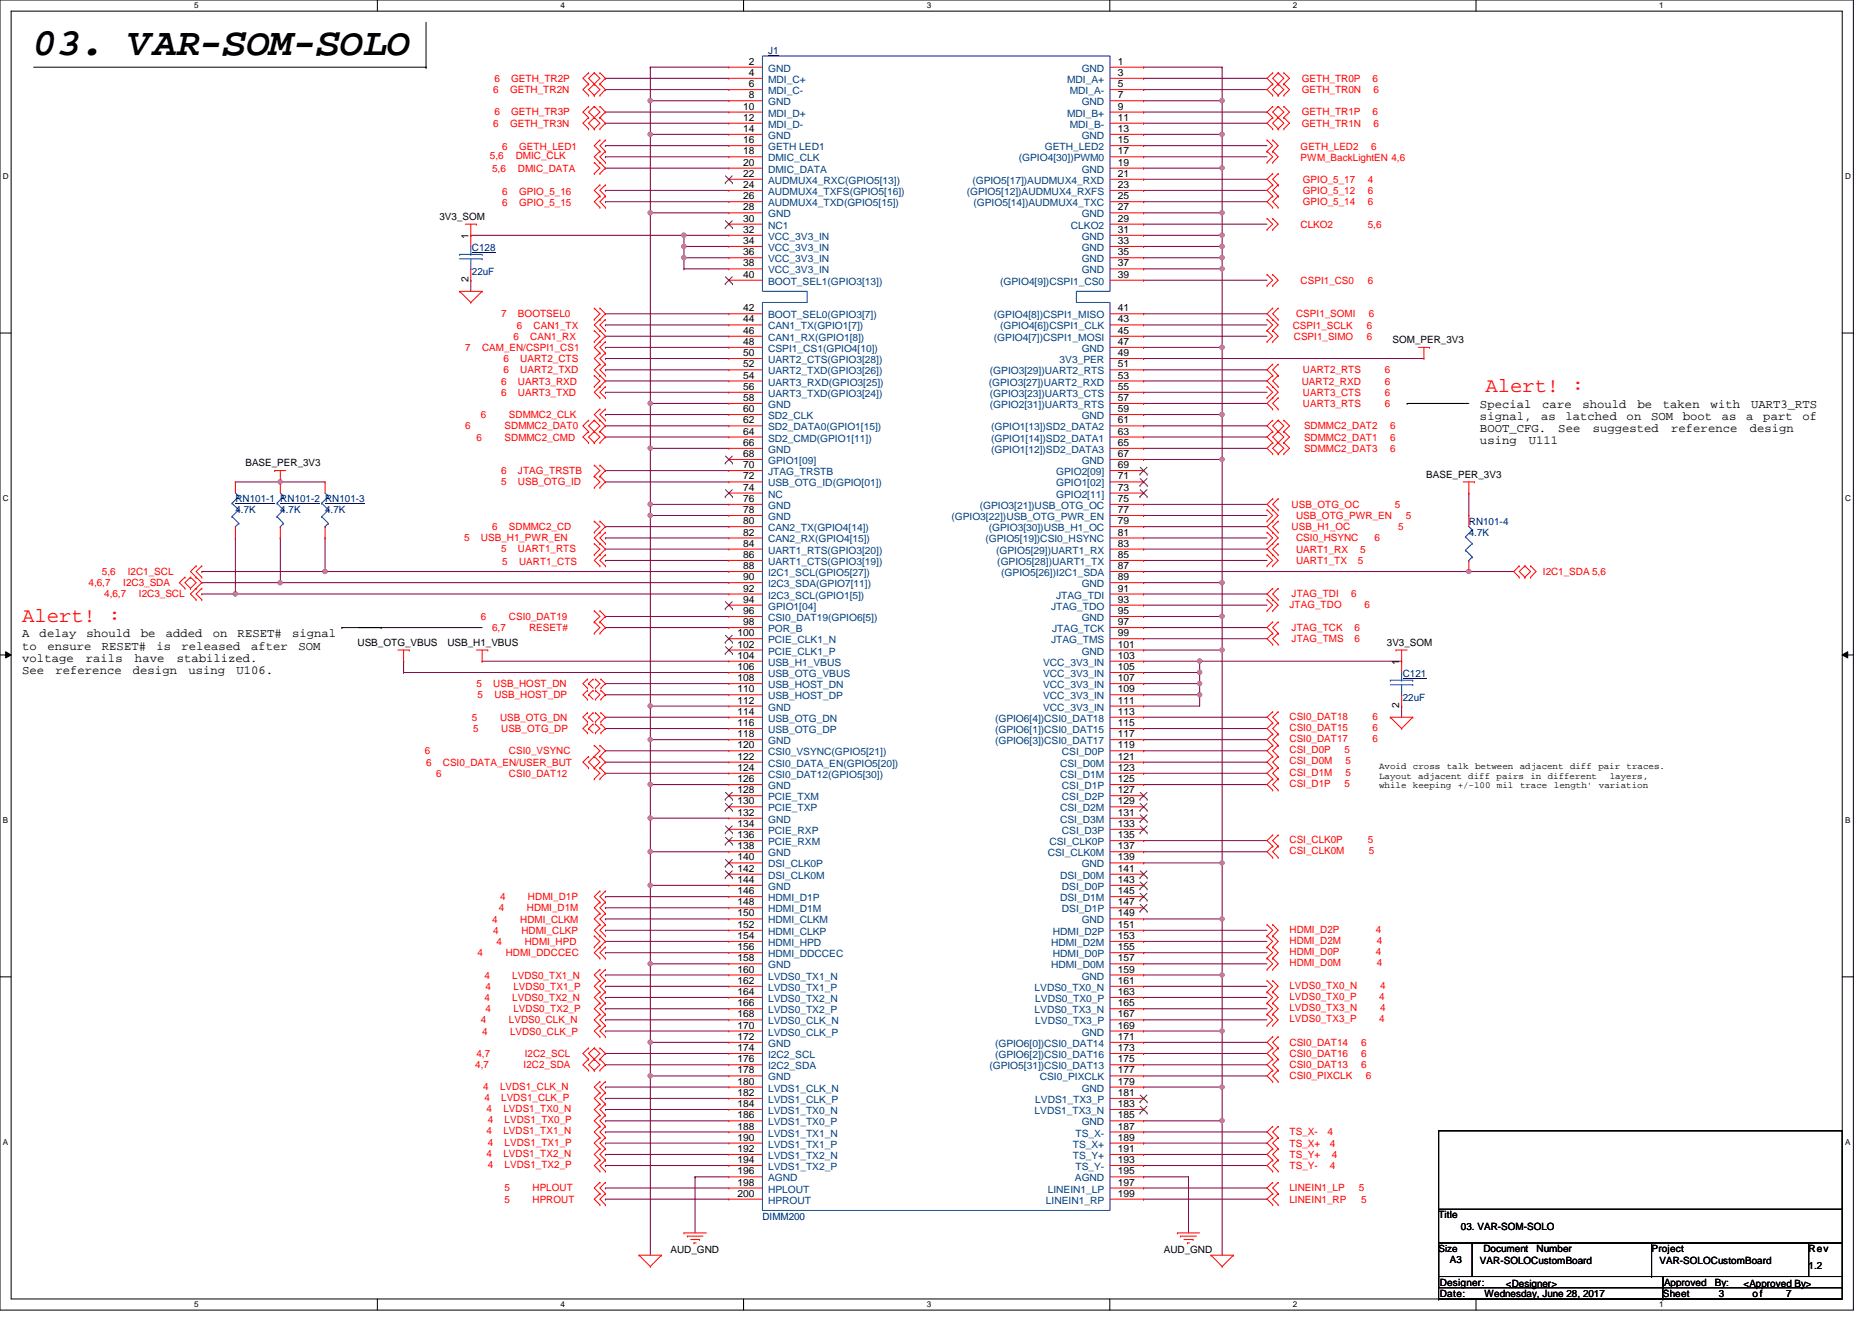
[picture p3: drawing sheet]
<svg xmlns="http://www.w3.org/2000/svg" width="420mm" height="297mm" viewBox="0 0 420 297" stroke-linecap="round" stroke-linejoin="round" font-family="sans-serif">
<defs><g id="words">
<text font-size="8.8" x="7.5" y="12.4">03. VAR-SOM-SOLO</text>
<g font-size="4.6" fill="#f00">
<text x="333.2" y="87.9">Alert! :</text>
<text x="5" y="139.4">Alert! :</text>
</g>
<g font-size="2.8">
<text x="331.9" y="91.4">Special</text>
<text x="331.9" y="94.2">signal,</text>
<text x="345.6" y="94.2">as</text>
<text x="345.9" y="91.4">care</text>
<text x="351.1" y="94.2">latched</text>
<text x="354.9" y="91.4">should</text>
<text x="364.8" y="94.2">on</text>
<text x="367.2" y="91.4">be</text>
<text x="370.2" y="94.2">SOM</text>
<text x="372.9" y="91.4">taken</text>
<text x="377.4" y="94.2">boot</text>
<text x="383.6" y="91.4">with</text>
<text x="386.1" y="94.2">as</text>
<text x="391.6" y="94.2">a</text>
<text x="392.7" y="91.4">UART3_RTS</text>
<text x="395.4" y="94.2">part</text>
<text x="404.2" y="94.2">of</text>
<text x="331.9" y="96.9">BOOT_CFG.</text>
<text x="331.9" y="99.7">using</text>
<text x="342.9" y="99.7">U111</text>
<text x="349.5" y="96.9">See</text>
<text x="357.2" y="96.9">suggested</text>
<text x="374.8" y="96.9">reference</text>
<text x="392.4" y="96.9">design</text>
<text x="5" y="143">A</text>
<text x="8.9" y="143">delay</text>
<text x="19.4" y="143">should</text>
<text x="31.6" y="143">be</text>
<text x="37.2" y="143">added</text>
<text x="47.7" y="143">on</text>
<text x="53.3" y="143">RESET#</text>
<text x="65.5" y="143">signal</text>
<text x="5" y="145.8">to</text>
<text x="5" y="148.5">voltage</text>
<text x="10.6" y="145.8">ensure</text>
<text x="19.3" y="148.5">rails</text>
<text x="22.9" y="145.8">RESET#</text>
<text x="30.3" y="148.5">have</text>
<text x="35.1" y="145.8">is</text>
<text x="39.6" y="148.5">stabilized.</text>
<text x="40.7" y="145.8">released</text>
<text x="56.3" y="145.8">after</text>
<text x="66.9" y="145.8">SOM</text>
<text x="5" y="151.3">See</text>
<text x="12.4" y="151.3">reference</text>
<text x="29.8" y="151.3">design</text>
<text x="42.2" y="151.3">using</text>
<text x="53" y="151.3">U106.</text>
</g>
<g font-size="2.2">
<text x="167.9" y="14.5">2</text>
<text x="167.9" y="17">4</text>
<text x="250.7" y="14.5">1</text>
<text x="250.7" y="17">3</text>
<text x="167.9" y="19.6">6</text>
<text x="167.9" y="22.1">8</text>
<text x="250.7" y="19.6">5</text>
<text x="250.7" y="22.1">7</text>
<text x="166.7" y="24.6">10</text>
<text x="166.7" y="27.1">12</text>
<text x="166.7" y="29.6">14</text>
<text x="250.7" y="24.6">9</text>
<text x="250.7" y="27.1">11</text>
<text x="250.7" y="29.6">13</text>
<text x="166.7" y="32.1">16</text>
<text x="166.7" y="34.6">18</text>
<text x="250.7" y="32.1">15</text>
<text x="250.7" y="34.6">17</text>
<text x="166.7" y="37.2">20</text>
<text x="166.7" y="39.7">22</text>
<text x="250.7" y="37.2">19</text>
<text x="250.7" y="39.7">21</text>
<text x="166.7" y="42.2">24</text>
<text x="166.7" y="44.7">26</text>
<text x="166.7" y="47.2">28</text>
<text x="250.7" y="42.2">23</text>
<text x="250.7" y="44.7">25</text>
<text x="250.7" y="47.2">27</text>
<text x="98.6" y="49.3">3V3_SOM</text>
<text x="105" y="53.5" transform="rotate(-90 105 53.5)">1</text>
<text x="166.7" y="49.7">30</text>
<text x="166.7" y="52.2">32</text>
<text x="250.7" y="49.7">29</text>
<text x="250.7" y="52.2">31</text>
<text x="166.7" y="54.7">34</text>
<text x="166.7" y="57.3">36</text>
<text x="166.7" y="59.8">38</text>
<text x="250.7" y="54.7">33</text>
<text x="250.7" y="57.3">35</text>
<text x="250.7" y="59.8">37</text>
<text x="105" y="63.4" transform="rotate(-90 105 63.4)">2</text>
<text x="166.7" y="62.3">40</text>
<text x="250.7" y="62.3">39</text>
<text x="166.7" y="69.8">42</text>
<text x="250.7" y="69.8">41</text>
<text x="166.7" y="72.3">44</text>
<text x="166.7" y="74.9">46</text>
<text x="166.7" y="77.4">48</text>
<text x="250.7" y="72.3">43</text>
<text x="250.7" y="74.9">45</text>
<text x="250.7" y="77.4">47</text>
<text x="312.3" y="77">SOM_PER_3V3</text>
<text x="166.7" y="79.9">50</text>
<text x="166.7" y="82.4">52</text>
<text x="250.7" y="79.9">49</text>
<text x="250.7" y="82.4">51</text>
<text x="166.7" y="84.9">54</text>
<text x="166.7" y="87.5">56</text>
<text x="166.7" y="90">58</text>
<text x="250.7" y="84.9">53</text>
<text x="250.7" y="87.5">55</text>
<text x="250.7" y="90">57</text>
<text x="166.7" y="92.5">60</text>
<text x="166.7" y="95">62</text>
<text x="250.7" y="92.5">59</text>
<text x="250.7" y="95">61</text>
<text x="166.7" y="97.5">64</text>
<text x="166.7" y="100">66</text>
<text x="250.7" y="97.5">63</text>
<text x="250.7" y="100">65</text>
<text x="55" y="104.6">BASE_PER_3V3</text>
<text x="166.7" y="107.6">72</text>
<text x="166.7" y="102.5">68</text>
<text x="166.7" y="105">70</text>
<text x="250.7" y="107.6">71</text>
<text x="250.7" y="102.5">67</text>
<text x="250.7" y="105">69</text>
<text x="319.8" y="107.1">BASE_PER_3V3</text>
<text x="166.7" y="110.1">74</text>
<text x="166.7" y="112.6">76</text>
<text x="250.7" y="110.1">73</text>
<text x="250.7" y="112.6">75</text>
<text x="166.7" y="115.1">78</text>
<text x="166.7" y="117.6">80</text>
<text x="250.7" y="115.1">77</text>
<text x="250.7" y="117.6">79</text>
<text x="166.7" y="120.1">82</text>
<text x="166.7" y="122.6">84</text>
<text x="166.7" y="125.2">86</text>
<text x="250.7" y="120.1">81</text>
<text x="250.7" y="122.6">83</text>
<text x="250.7" y="125.2">85</text>
<text x="166.7" y="127.7">88</text>
<text x="166.7" y="130.2">90</text>
<text x="250.7" y="127.7">87</text>
<text x="250.7" y="130.2">89</text>
<text x="166.7" y="132.7">92</text>
<text x="166.7" y="135.2">94</text>
<text x="166.7" y="137.8">96</text>
<text x="250.7" y="132.7">91</text>
<text x="250.7" y="135.2">93</text>
<text x="250.7" y="137.8">95</text>
<text x="165.4" y="142.7">100</text>
<text x="166.7" y="140.3">98</text>
<text x="250.7" y="140.3">97</text>
<text x="250.7" y="142.7">99</text>
<text x="80.2" y="144.9">USB_OTG_VBUS</text>
<text x="100.3" y="144.9">USB_H1_VBUS</text>
<text x="165.4" y="145.3">102</text>
<text x="165.4" y="147.8">104</text>
<text x="250.7" y="145.3">101</text>
<text x="250.7" y="147.8">103</text>
<text x="311" y="144.9">3V3_SOM</text>
<text x="313.8" y="149.1" transform="rotate(-90 313.8 149.1)">1</text>
<text x="165.4" y="150.3">106</text>
<text x="165.4" y="152.8">108</text>
<text x="165.4" y="155.3">110</text>
<text x="250.7" y="150.3">105</text>
<text x="250.7" y="152.8">107</text>
<text x="250.7" y="155.3">109</text>
<text x="165.4" y="157.9">112</text>
<text x="165.4" y="160.4">114</text>
<text x="250.7" y="157.9">111</text>
<text x="250.7" y="160.4">113</text>
<text x="313.8" y="158.9" transform="rotate(-90 313.8 158.9)">2</text>
<text x="165.4" y="162.9">116</text>
<text x="165.4" y="165.4">118</text>
<text x="165.4" y="167.9">120</text>
<text x="250.7" y="162.9">115</text>
<text x="250.7" y="165.4">117</text>
<text x="250.7" y="167.9">119</text>
<text x="165.4" y="170.4">122</text>
<text x="165.4" y="172.9">124</text>
<text x="250.7" y="170.4">121</text>
<text x="250.7" y="172.9">123</text>
<text x="165.4" y="175.5">126</text>
<text x="165.4" y="178">128</text>
<text x="250.7" y="175.5">125</text>
<text x="250.7" y="178">127</text>
<text x="165.4" y="180.5">130</text>
<text x="165.4" y="183">132</text>
<text x="165.4" y="185.5">134</text>
<text x="250.7" y="180.5">129</text>
<text x="250.7" y="183">131</text>
<text x="250.7" y="185.5">133</text>
<text x="165.4" y="188">136</text>
<text x="165.4" y="190.5">138</text>
<text x="250.7" y="188">135</text>
<text x="250.7" y="190.5">137</text>
<text x="165.4" y="193">140</text>
<text x="165.4" y="195.6">142</text>
<text x="250.7" y="193">139</text>
<text x="250.7" y="195.6">141</text>
<text x="165.4" y="198.1">144</text>
<text x="165.4" y="200.6">146</text>
<text x="165.4" y="203.1">148</text>
<text x="250.7" y="198.1">143</text>
<text x="250.7" y="200.6">145</text>
<text x="250.7" y="203.1">147</text>
<text x="165.4" y="205.6">150</text>
<text x="165.4" y="208.2">152</text>
<text x="250.7" y="205.6">149</text>
<text x="250.7" y="208.2">151</text>
<text x="165.4" y="210.7">154</text>
<text x="165.4" y="213.2">156</text>
<text x="165.4" y="215.7">158</text>
<text x="250.7" y="210.7">153</text>
<text x="250.7" y="213.2">155</text>
<text x="250.7" y="215.7">157</text>
<text x="165.4" y="218.2">160</text>
<text x="165.4" y="220.7">162</text>
<text x="250.7" y="218.2">159</text>
<text x="250.7" y="220.7">161</text>
<text x="165.4" y="223.2">164</text>
<text x="165.4" y="225.8">166</text>
<text x="250.7" y="223.2">163</text>
<text x="250.7" y="225.8">165</text>
<text x="165.4" y="228.3">168</text>
<text x="165.4" y="230.8">170</text>
<text x="165.4" y="233.3">172</text>
<text x="250.7" y="228.3">167</text>
<text x="250.7" y="230.8">169</text>
<text x="250.7" y="233.3">171</text>
<text x="165.4" y="235.8">174</text>
<text x="165.4" y="238.3">176</text>
<text x="250.7" y="235.8">173</text>
<text x="250.7" y="238.3">175</text>
<text x="165.4" y="240.8">178</text>
<text x="165.4" y="243.3">180</text>
<text x="165.4" y="245.9">182</text>
<text x="250.7" y="240.8">177</text>
<text x="250.7" y="243.3">179</text>
<text x="250.7" y="245.9">181</text>
<text x="165.4" y="248.4">184</text>
<text x="165.4" y="250.9">186</text>
<text x="250.7" y="248.4">183</text>
<text x="250.7" y="250.9">185</text>
<text x="165.4" y="253.4">188</text>
<text x="165.4" y="255.9">190</text>
<text x="250.7" y="253.4">187</text>
<text x="250.7" y="255.9">189</text>
<text x="165.4" y="258.4">192</text>
<text x="165.4" y="260.9">194</text>
<text x="165.4" y="263.5">196</text>
<text x="250.7" y="258.4">191</text>
<text x="250.7" y="260.9">193</text>
<text x="250.7" y="263.5">195</text>
<text x="165.4" y="266">198</text>
<text x="165.4" y="268.5">200</text>
<text x="250.7" y="266">197</text>
<text x="250.7" y="268.5">199</text>
<text x="322.6" y="273.3">Title</text>
<text x="327.6" y="275.8">03. VAR-SOM-SOLO</text>
<text x="150.4" y="281.1">AUD_GND</text>
<text x="261" y="281.1">AUD_GND</text>
<text x="322.6" y="280.9">Size</text>
<text x="332.7" y="280.9">Document</text>
<text x="344.6" y="280.9">Number</text>
<text x="370.4" y="280.9">Project</text>
<text x="405.6" y="280.9">Rev</text>
<text x="325.1" y="283.4">A3</text>
<text x="331.9" y="283.6">VAR-SOLOCustomBoard</text>
<text x="372.2" y="283.6">VAR-SOLOCustomBoard</text>
<text x="405.6" y="284.6">1.2</text>
<text x="322.9" y="291">Date:</text>
<text x="322.9" y="288.4">Designer:</text>
<text x="332.9" y="291">Wednesday, June 28, 2017</text>
<text x="337.7" y="288.7">&lt;Designer&gt;</text>
<text x="372.9" y="291">Sheet</text>
<text x="373.2" y="288.4">Approved</text>
<text x="384.6" y="288.4">By:</text>
<text x="385.5" y="291">3</text>
<text x="391" y="288.7">&lt;Approved By&gt;</text>
<text x="393" y="291">of</text>
<text x="400.6" y="291">7</text>
</g>
<g font-size="2.2" fill="#000080">
<text x="172.3" y="12.1">J1</text>
<text x="105.8" y="56.3">C128</text>
<text x="105.8" y="61.6">22uF</text>
<text x="52.8" y="112.6">RN101-1 RN101-2 RN101-3</text>
<text x="52.8" y="115.2">4.7K</text>
<text x="62.9" y="115.2">4.7K</text>
<text x="72.9" y="115.2">4.7K</text>
<text x="329.4" y="117.7">RN101-4</text>
<text x="329.4" y="120.2">4.7K</text>
<text x="314.6" y="151.9">C121</text>
<text x="314.6" y="157.2">22uF</text>
<text x="171" y="273.6">DIMM200</text>
</g>
<g font-size="2.2" fill="#004080">
<text x="172.3" y="16.1">GND</text>
<text x="242.6" y="16.1">GND</text>
<text x="172.3" y="18.6">MDI_C+</text>
<text x="172.3" y="21.1">MDI_C-</text>
<text x="172.3" y="23.6">GND</text>
<text x="239.3" y="18.6">MDI_A+</text>
<text x="239.9" y="21.1">MDI_A-</text>
<text x="242.6" y="23.6">GND</text>
<text x="172.3" y="26.2">MDI_D+</text>
<text x="172.3" y="28.7">MDI_D-</text>
<text x="239.3" y="26.2">MDI_B+</text>
<text x="239.9" y="28.7">MDI_B-</text>
<text x="172.3" y="31.2">GND</text>
<text x="172.3" y="33.7">GETH LED1</text>
<text x="234.3" y="33.7">GETH_LED2</text>
<text x="242.6" y="31.2">GND</text>
<text x="172.3" y="36.2">DMIC_CLK</text>
<text x="172.3" y="38.7">DMIC_DATA</text>
<text x="172.3" y="41.2">AUDMUX4_RXC(GPIO5[13])</text>
<text x="218.1" y="41.2">(GPIO5[17])AUDMUX4_RXD</text>
<text x="228.5" y="36.2">(GPIO4[30])PWM0</text>
<text x="242.6" y="38.7">GND</text>
<text x="172.3" y="43.7">AUDMUX4_TXFS(GPIO5[16])</text>
<text x="172.3" y="46.3">AUDMUX4_TXD(GPIO5[15])</text>
<text x="216.8" y="43.7">(GPIO5[12])AUDMUX4_RXFS</text>
<text x="218.3" y="46.3">(GPIO5[14])AUDMUX4_TXC</text>
<text x="172.3" y="48.8">GND</text>
<text x="172.3" y="51.3">NC1</text>
<text x="172.3" y="53.8">VCC_3V3_IN</text>
<text x="240.2" y="51.3">CLKO2</text>
<text x="242.6" y="48.8">GND</text>
<text x="242.6" y="53.8">GND</text>
<text x="172.3" y="56.3">VCC_3V3_IN</text>
<text x="172.3" y="58.8">VCC_3V3_IN</text>
<text x="242.6" y="56.3">GND</text>
<text x="242.6" y="58.8">GND</text>
<text x="172.3" y="61.3">VCC_3V3_IN</text>
<text x="172.3" y="63.9">BOOT_SEL1(GPIO3[13])</text>
<text x="224.3" y="63.9">(GPIO4[9])CSPI1_CS0</text>
<text x="242.6" y="61.3">GND</text>
<text x="172.3" y="71.4">BOOT_SEL0(GPIO3[7])</text>
<text x="222.9" y="71.4">(GPIO4[8])CSPI1_MISO</text>
<text x="172.3" y="73.9">CAN1_TX(GPIO1[7])</text>
<text x="172.3" y="76.5">CAN1_RX(GPIO1[8])</text>
<text x="222.9" y="76.5">(GPIO4[7])CSPI1_MOSI</text>
<text x="224.3" y="73.9">(GPIO4[6])CSPI1_CLK</text>
<text x="172.3" y="79">CSPI1_CS1(GPIO4[10])</text>
<text x="172.3" y="81.4">UART2_CTS(GPIO3[28])</text>
<text x="172.3" y="84">UART2_TXD(GPIO3[26])</text>
<text x="222" y="84">(GPIO3[29])UART2_RTS</text>
<text x="237.6" y="81.4">3V3_PER</text>
<text x="242.6" y="79">GND</text>
<text x="172.3" y="86.5">UART3_RXD(GPIO3[25])</text>
<text x="172.3" y="89">UART3_TXD(GPIO3[24])</text>
<text x="221.7" y="86.5">(GPIO3[27])UART2_RXD</text>
<text x="222" y="89">(GPIO3[23])UART3_CTS</text>
<text x="172.3" y="91.5">GND</text>
<text x="172.3" y="94">SD2_CLK</text>
<text x="222" y="91.5">(GPIO2[31])UART3_RTS</text>
<text x="242.6" y="94">GND</text>
<text x="172.3" y="96.6">SD2_DATA0(GPIO1[15])</text>
<text x="172.3" y="99.1">SD2_CMD(GPIO1[11])</text>
<text x="172.3" y="101.6">GND</text>
<text x="222.2" y="96.6">(GPIO1[13])SD2_DATA2</text>
<text x="222.2" y="99.1">(GPIO1[14])SD2_DATA1</text>
<text x="222.2" y="101.6">(GPIO1[12])SD2_DATA3</text>
<text x="172.3" y="104.1">GPIO1[09]</text>
<text x="172.3" y="106.6">JTAG_TRSTB</text>
<text x="236.9" y="106.6">GPIO2[09]</text>
<text x="242.6" y="104.1">GND</text>
<text x="172.3" y="109.1">USB_OTG_ID(GPIO[01])</text>
<text x="172.3" y="111.6">NC</text>
<text x="236.9" y="109.1">GPIO1[02]</text>
<text x="236.9" y="111.6">GPIO2[11]</text>
<text x="172.3" y="114.2">GND</text>
<text x="172.3" y="116.7">GND</text>
<text x="172.3" y="119.2">CAN2_TX(GPIO4[14])</text>
<text x="213.4" y="116.7">(GPIO3[22])USB_OTG_PWR_EN</text>
<text x="219.7" y="114.2">(GPIO3[21])USB_OTG_OC</text>
<text x="221.7" y="119.2">(GPIO3[30])USB_H1_OC</text>
<text x="172.3" y="121.7">CAN2_RX(GPIO4[15])</text>
<text x="172.3" y="124.2">UART1_RTS(GPIO3[20])</text>
<text x="221" y="121.7">(GPIO5[19])CSI0_HSYNC</text>
<text x="223.4" y="124.2">(GPIO5[29])UART1_RX</text>
<text x="172.3" y="126.7">UART1_CTS(GPIO3[19])</text>
<text x="172.3" y="129.2">I2C1_SCL(GPIO5[27])</text>
<text x="172.3" y="131.7">I2C3_SDA(GPIO7[11])</text>
<text x="223.6" y="126.7">(GPIO5[28])UART1_TX</text>
<text x="224.5" y="129.2">(GPIO5[26])I2C1_SDA</text>
<text x="242.6" y="131.7">GND</text>
<text x="172.3" y="134.3">I2C3_SCL(GPIO1[5])</text>
<text x="172.3" y="136.8">GPIO1[04]</text>
<text x="235.7" y="136.8">JTAG_TDO</text>
<text x="236.9" y="134.3">JTAG_TDI</text>
<text x="172.3" y="139.3">CSI0_DAT19(GPIO6[5])</text>
<text x="172.3" y="141.8">POR_B</text>
<text x="236" y="141.8">JTAG_TCK</text>
<text x="242.6" y="139.3">GND</text>
<text x="172.3" y="144.3">PCIE_CLK1_N</text>
<text x="172.3" y="146.9">PCIE_CLK1_P</text>
<text x="172.3" y="149.4">USB_H1_VBUS</text>
<text x="233.9" y="149.4">VCC_3V3_IN</text>
<text x="235.7" y="144.3">JTAG_TMS</text>
<text x="242.6" y="146.9">GND</text>
<text x="172.3" y="151.9">USB_OTG_VBUS</text>
<text x="172.3" y="154.4">USB_HOST_DN</text>
<text x="233.9" y="151.9">VCC_3V3_IN</text>
<text x="233.9" y="154.4">VCC_3V3_IN</text>
<text x="172.3" y="156.9">USB_HOST_DP</text>
<text x="172.3" y="159.4">GND</text>
<text x="172.3" y="161.9">USB_OTG_DN</text>
<text x="223.1" y="161.9">(GPIO6[4])CSI0_DAT18</text>
<text x="233.9" y="156.9">VCC_3V3_IN</text>
<text x="233.9" y="159.4">VCC_3V3_IN</text>
<text x="172.3" y="164.5">USB_OTG_DP</text>
<text x="172.3" y="167">GND</text>
<text x="223.1" y="164.5">(GPIO6[1])CSI0_DAT15</text>
<text x="223.1" y="167">(GPIO6[3])CSI0_DAT17</text>
<text x="172.3" y="169.5">CSI0_VSYNC(GPIO5[21])</text>
<text x="172.3" y="172">CSI0_DATA_EN(GPIO5[20])</text>
<text x="237.7" y="172">CSI_D0M</text>
<text x="238.1" y="169.5">CSI_D0P</text>
<text x="172.3" y="174.5">CSI0_DAT12(GPIO5[30])</text>
<text x="172.3" y="177">GND</text>
<text x="172.3" y="179.5">PCIE_TXM</text>
<text x="237.7" y="174.5">CSI_D1M</text>
<text x="238.1" y="177">CSI_D1P</text>
<text x="238.1" y="179.5">CSI_D2P</text>
<text x="172.3" y="182">PCIE_TXP</text>
<text x="172.3" y="184.6">GND</text>
<text x="237.7" y="182">CSI_D2M</text>
<text x="237.7" y="184.6">CSI_D3M</text>
<text x="172.3" y="187.1">PCIE_RXP</text>
<text x="172.3" y="189.6">PCIE_RXM</text>
<text x="235.3" y="189.6">CSI_CLK0P</text>
<text x="238.1" y="187.1">CSI_D3P</text>
<text x="172.3" y="192.1">GND</text>
<text x="172.3" y="194.6">DSI_CLK0P</text>
<text x="172.3" y="197.1">DSI_CLK0M</text>
<text x="234.9" y="192.1">CSI_CLK0M</text>
<text x="237.7" y="197.1">DSI_D0M</text>
<text x="242.6" y="194.6">GND</text>
<text x="172.3" y="199.6">GND</text>
<text x="172.3" y="202.2">HDMI_D1P</text>
<text x="237.7" y="202.2">DSI_D1M</text>
<text x="238.1" y="199.6">DSI_D0P</text>
<text x="172.3" y="204.7">HDMI_D1M</text>
<text x="172.3" y="207.2">HDMI_CLKM</text>
<text x="172.3" y="209.7">HDMI_CLKP</text>
<text x="236.1" y="209.7">HDMI_D2P</text>
<text x="238.1" y="204.7">DSI_D1P</text>
<text x="242.6" y="207.2">GND</text>
<text x="172.3" y="212.2">HDMI_HPD</text>
<text x="172.3" y="214.8">HDMI_DDCCEC</text>
<text x="235.7" y="212.2">HDMI_D2M</text>
<text x="236.1" y="214.8">HDMI_D0P</text>
<text x="172.3" y="217.3">GND</text>
<text x="172.3" y="219.8">LVDS0_TX1_N</text>
<text x="235.7" y="217.3">HDMI_D0M</text>
<text x="242.6" y="219.8">GND</text>
<text x="172.3" y="222.3">LVDS0_TX1_P</text>
<text x="172.3" y="224.8">LVDS0_TX2_N</text>
<text x="172.3" y="227.3">LVDS0_TX2_P</text>
<text x="232" y="222.3">LVDS0_TX0_N</text>
<text x="232" y="227.3">LVDS0_TX3_N</text>
<text x="232.2" y="224.8">LVDS0_TX0_P</text>
<text x="172.3" y="229.8">LVDS0_CLK_N</text>
<text x="172.3" y="232.3">LVDS0_CLK_P</text>
<text x="232.2" y="229.8">LVDS0_TX3_P</text>
<text x="242.6" y="232.3">GND</text>
<text x="172.3" y="234.9">GND</text>
<text x="172.3" y="237.4">I2C2_SCL</text>
<text x="172.3" y="239.9">I2C2_SDA</text>
<text x="221.9" y="239.9">(GPIO5[31])CSI0_DAT13</text>
<text x="223.1" y="234.9">(GPIO6[0])CSI0_DAT14</text>
<text x="223.1" y="237.4">(GPIO6[2])CSI0_DAT16</text>
<text x="172.3" y="242.4">GND</text>
<text x="172.3" y="244.9">LVDS1_CLK_N</text>
<text x="233.2" y="242.4">CSI0_PIXCLK</text>
<text x="242.6" y="244.9">GND</text>
<text x="172.3" y="247.4">LVDS1_CLK_P</text>
<text x="172.3" y="249.9">LVDS1_TX0_N</text>
<text x="232" y="249.9">LVDS1_TX3_N</text>
<text x="232.2" y="247.4">LVDS1_TX3_P</text>
<text x="172.3" y="252.5">LVDS1_TX0_P</text>
<text x="172.3" y="255">LVDS1_TX1_N</text>
<text x="172.3" y="257.5">LVDS1_TX1_P</text>
<text x="240.6" y="257.5">TS_X+</text>
<text x="241.2" y="255">TS_X-</text>
<text x="242.6" y="252.5">GND</text>
<text x="172.3" y="260">LVDS1_TX2_N</text>
<text x="172.3" y="262.5">LVDS1_TX2_P</text>
<text x="240.6" y="260">TS_Y+</text>
<text x="241.2" y="262.5">TS_Y-</text>
<text x="172.3" y="265">AGND</text>
<text x="172.3" y="267.5">HPLOUT</text>
<text x="234.9" y="267.5">LINEIN1_LP</text>
<text x="241" y="265">AGND</text>
<text x="172.3" y="270">HPROUT</text>
<text x="234.6" y="270">LINEIN1_RP</text>
</g>
<g font-size="2.2" fill="#f00">
<text x="110.6" y="20.9">6</text>
<text x="110.9" y="18.4">6</text>
<text x="114.4" y="20.9">GETH_TR2N</text>
<text x="114.6" y="18.4">GETH_TR2P</text>
<text x="291.9" y="18.4">GETH_TR0P</text>
<text x="291.9" y="20.9">GETH_TR0N</text>
<text x="307.8" y="18.4">6</text>
<text x="308" y="20.9">6</text>
<text x="110.6" y="28.4">6</text>
<text x="110.9" y="25.9">6</text>
<text x="114.4" y="28.4">GETH_TR3N</text>
<text x="114.6" y="25.9">GETH_TR3P</text>
<text x="291.9" y="25.9">GETH_TR1P</text>
<text x="291.9" y="28.4">GETH_TR1N</text>
<text x="307.8" y="25.9">6</text>
<text x="308" y="28.4">6</text>
<text x="109.9" y="35.7">5,6</text>
<text x="112.6" y="33.7">6</text>
<text x="115.7" y="35.7">DMIC_CLK</text>
<text x="116.4" y="33.7">GETH_LED1</text>
<text x="291.7" y="33.7">GETH_LED2</text>
<text x="307.5" y="33.7">6</text>
<text x="110.4" y="38.5">5,6</text>
<text x="116.2" y="38.5">DMIC_DATA</text>
<text x="291.7" y="36.2">PWM_BackLightEN 4,6</text>
<text x="292.2" y="41">GPIO_5_17</text>
<text x="306.7" y="41">4</text>
<text x="112.6" y="46.3">6</text>
<text x="112.6" y="43.8">6</text>
<text x="116.4" y="46.3">GPIO_5_15</text>
<text x="116.4" y="43.8">GPIO_5_16</text>
<text x="292.2" y="43.5">GPIO_5_12</text>
<text x="292.2" y="46">GPIO_5_14</text>
<text x="306.7" y="43.5">6</text>
<text x="306.7" y="46">6</text>
<text x="291.7" y="51.1">CLKO2</text>
<text x="306.7" y="51.1">5,6</text>
<text x="291.7" y="63.6">CSPI1_CS0</text>
<text x="306.7" y="63.6">6</text>
<text x="112.4" y="71.2">7</text>
<text x="116.2" y="71.2">BOOTSEL0</text>
<text x="290.7" y="71.2">CSPI1_SOMI</text>
<text x="307" y="71.2">6</text>
<text x="115.1" y="76.2">6</text>
<text x="115.9" y="73.7">6</text>
<text x="118.9" y="76.2">CAN1_RX</text>
<text x="119.7" y="73.7">CAN1_TX</text>
<text x="289.9" y="73.7">CSPI1_SCLK</text>
<text x="290.2" y="76.2">CSPI1_SIMO</text>
<text x="306.5" y="76.2">6</text>
<text x="306.5" y="73.7">6</text>
<text x="104.4" y="78.7">7</text>
<text x="108.1" y="78.7">CAM_EN/CSPI1_CS1</text>
<text x="112.9" y="83.7">6</text>
<text x="112.9" y="81.2">6</text>
<text x="116.7" y="83.7">UART2_TXD</text>
<text x="116.7" y="81.2">UART2_CTS</text>
<text x="292.2" y="83.7">UART2_RTS</text>
<text x="310.6" y="83.7">6</text>
<text x="112.4" y="86.3">6</text>
<text x="112.4" y="88.8">6</text>
<text x="116.2" y="86.3">UART3_RXD</text>
<text x="116.2" y="88.8">UART3_TXD</text>
<text x="291.9" y="86.3">UART2_RXD</text>
<text x="292.2" y="88.8">UART3_CTS</text>
<text x="310.6" y="86.3">6</text>
<text x="310.6" y="88.8">6</text>
<text x="107.9" y="93.8">6</text>
<text x="114.1" y="93.8">SDMMC2_CLK</text>
<text x="292.2" y="91.3">UART3_RTS</text>
<text x="310.6" y="91.3">6</text>
<text x="104.4" y="96.3">6</text>
<text x="106.8" y="98.8">6</text>
<text x="113.2" y="96.3">SDMMC2_DAT0</text>
<text x="113.2" y="98.8">SDMMC2_CMD</text>
<text x="292.4" y="98.8">SDMMC2_DAT1</text>
<text x="292.4" y="96.3">SDMMC2_DAT2</text>
<text x="292.4" y="101.3">SDMMC2_DAT3</text>
<text x="311.8" y="98.8">6</text>
<text x="311.8" y="96.3">6</text>
<text x="311.8" y="101.3">6</text>
<text x="112.4" y="106.4">6</text>
<text x="116.2" y="106.4">JTAG_TRSTB</text>
<text x="112.4" y="108.9">5</text>
<text x="116.2" y="108.9">USB_OTG_ID</text>
<text x="289.6" y="113.9">USB_OTG_OC</text>
<text x="312.8" y="113.9">5</text>
<text x="110.4" y="119">6</text>
<text x="114.1" y="119">SDMMC2_CD</text>
<text x="289.6" y="119">USB_H1_OC</text>
<text x="290.7" y="116.4">USB_OTG_PWR_EN</text>
<text x="313.6" y="119">5</text>
<text x="315.3" y="116.4">5</text>
<text x="104.1" y="121.5">5</text>
<text x="107.9" y="121.5">USB_H1_PWR_EN</text>
<text x="112.4" y="123.7">5</text>
<text x="116.2" y="123.7">UART1_RTS</text>
<text x="290.7" y="124">UART1_RX</text>
<text x="290.7" y="121.5">CSI0_HSYNC</text>
<text x="305" y="124">5</text>
<text x="308.3" y="121.5">6</text>
<text x="19.9" y="131.5">4,6,7</text>
<text x="22.9" y="129">5,6</text>
<text x="27.6" y="131.5">I2C3_SDA</text>
<text x="28.7" y="129">I2C1_SCL</text>
<text x="112.6" y="126.7">5</text>
<text x="116.4" y="126.7">UART1_CTS</text>
<text x="290.7" y="126.5">UART1_TX</text>
<text x="304.5" y="126.5">5</text>
<text x="346" y="129">I2C1_SDA 5,6</text>
<text x="23.4" y="134">4,6,7</text>
<text x="31.2" y="134">I2C3_SCL</text>
<text x="289.2" y="136.3">JTAG_TDO</text>
<text x="289.6" y="134">JTAG_TDI</text>
<text x="303" y="134">6</text>
<text x="306" y="136.3">6</text>
<text x="107.9" y="139.1">6</text>
<text x="110.4" y="141.6">6,7</text>
<text x="114.1" y="139.1">CSI0_DAT19</text>
<text x="118.7" y="141.6">RESET#</text>
<text x="289.6" y="141.6">JTAG_TCK</text>
<text x="303.7" y="141.6">6</text>
<text x="289.6" y="144.1">JTAG_TMS</text>
<text x="303.7" y="144.1">6</text>
<text x="106.8" y="154.1">5</text>
<text x="110.6" y="154.1">USB_HOST_DN</text>
<text x="105.8" y="161.7">5</text>
<text x="107.1" y="156.7">5</text>
<text x="110.9" y="156.7">USB_HOST_DP</text>
<text x="112.1" y="161.7">USB_OTG_DN</text>
<text x="289.2" y="161.5">CSI0_DAT18</text>
<text x="307.8" y="161.5">6</text>
<text x="106.1" y="164.2">5</text>
<text x="112.4" y="164.2">USB_OTG_DP</text>
<text x="289.2" y="164">CSI0_DAT15</text>
<text x="289.2" y="166.5">CSI0_DAT17</text>
<text x="307.8" y="164">6</text>
<text x="307.8" y="166.5">6</text>
<text x="95.3" y="169.2">6</text>
<text x="95.5" y="171.7">6</text>
<text x="99.3" y="171.7">CSI0_DATA_EN/USER_BUT</text>
<text x="114.1" y="169.2">CSI0_VSYNC</text>
<text x="289.2" y="171.5">CSI_D0M</text>
<text x="289.2" y="169">CSI_D0P</text>
<text x="301.5" y="169">5</text>
<text x="301.8" y="171.5">5</text>
<text x="97.8" y="174.3">6</text>
<text x="114.1" y="174.3">CSI0_DAT12</text>
<text x="289.2" y="174">CSI_D1M</text>
<text x="289.2" y="176.5">CSI_D1P</text>
<text x="301.5" y="176.5">5</text>
<text x="301.8" y="174">5</text>
<text x="289.2" y="191.6">CSI_CLK0M</text>
<text x="289.2" y="189.1">CSI_CLK0P</text>
<text x="306.7" y="189.1">5</text>
<text x="307" y="191.6">5</text>
<text x="112.1" y="201.9">4</text>
<text x="118.4" y="201.9">HDMI_D1P</text>
<text x="110.4" y="207">4</text>
<text x="110.6" y="209.5">4</text>
<text x="111.9" y="204.4">4</text>
<text x="116.7" y="207">HDMI_CLKM</text>
<text x="116.9" y="209.5">HDMI_CLKP</text>
<text x="118.2" y="204.4">HDMI_D1M</text>
<text x="289.2" y="209.2">HDMI_D2P</text>
<text x="308.5" y="209.2">4</text>
<text x="107.1" y="214.5">4</text>
<text x="111.4" y="212">4</text>
<text x="113.4" y="214.5">HDMI_DDCCEC</text>
<text x="117.7" y="212">HDMI_HPD</text>
<text x="289.2" y="214.2">HDMI_D0P</text>
<text x="289.2" y="211.8">HDMI_D2M</text>
<text x="308.5" y="214.2">4</text>
<text x="308.8" y="211.8">4</text>
<text x="108.6" y="219.5">4</text>
<text x="114.9" y="219.5">LVDS0_TX1_N</text>
<text x="289.2" y="216.7">HDMI_D0M</text>
<text x="289.2" y="221.8">LVDS0_TX0_N</text>
<text x="308.8" y="216.7">4</text>
<text x="309.5" y="221.8">4</text>
<text x="108.6" y="224.6">4</text>
<text x="108.9" y="222">4</text>
<text x="108.9" y="227.1">4</text>
<text x="114.9" y="224.6">LVDS0_TX2_N</text>
<text x="115.1" y="222">LVDS0_TX1_P</text>
<text x="115.1" y="227.1">LVDS0_TX2_P</text>
<text x="289.2" y="226.8">LVDS0_TX3_N</text>
<text x="289.2" y="224.3">LVDS0_TX0_P</text>
<text x="309.3" y="224.3">4</text>
<text x="309.5" y="226.8">4</text>
<text x="107.9" y="229.6">4</text>
<text x="108.1" y="232.1">4</text>
<text x="114.1" y="229.6">LVDS0_CLK_N</text>
<text x="114.4" y="232.1">LVDS0_CLK_P</text>
<text x="289.2" y="229.3">LVDS0_TX3_P</text>
<text x="309.3" y="229.3">4</text>
<text x="106.6" y="239.6">4,7</text>
<text x="106.8" y="237.2">4,7</text>
<text x="117.4" y="239.6">I2C2_SDA</text>
<text x="117.7" y="237.2">I2C2_SCL</text>
<text x="289.2" y="234.6">CSI0_DAT14</text>
<text x="289.2" y="237.2">CSI0_DAT16</text>
<text x="289.2" y="239.6">CSI0_DAT13</text>
<text x="305.3" y="234.6">6</text>
<text x="305.3" y="237.2">6</text>
<text x="305.3" y="239.6">6</text>
<text x="108.4" y="244.4">4</text>
<text x="112.1" y="244.4">LVDS1_CLK_N</text>
<text x="289.2" y="242.1">CSI0_PIXCLK</text>
<text x="306.3" y="242.1">6</text>
<text x="108.6" y="246.9">4</text>
<text x="109.1" y="249.5">4</text>
<text x="109.4" y="252">4</text>
<text x="112.4" y="246.9">LVDS1_CLK_P</text>
<text x="112.9" y="249.5">LVDS1_TX0_N</text>
<text x="113.2" y="252">LVDS1_TX0_P</text>
<text x="109.1" y="254.5">4</text>
<text x="109.4" y="257">4</text>
<text x="112.9" y="254.5">LVDS1_TX1_N</text>
<text x="113.2" y="257">LVDS1_TX1_P</text>
<text x="289.2" y="254.7">TS_X-</text>
<text x="289.2" y="257.3">TS_X+</text>
<text x="297.7" y="254.7">4</text>
<text x="298.2" y="257.3">4</text>
<text x="109.1" y="259.5">4</text>
<text x="109.4" y="262">4</text>
<text x="112.9" y="259.5">LVDS1_TX2_N</text>
<text x="113.2" y="262">LVDS1_TX2_P</text>
<text x="289.2" y="259.8">TS_Y+</text>
<text x="289.2" y="262.3">TS_Y-</text>
<text x="298.2" y="262.3">4</text>
<text x="298.7" y="259.8">4</text>
<text x="113.2" y="267.3">5</text>
<text x="113.2" y="269.8">5</text>
<text x="119.4" y="267.3">HPLOUT</text>
<text x="119.4" y="269.8">HPROUT</text>
<text x="289.2" y="267.3">LINEIN1_LP</text>
<text x="289.2" y="269.8">LINEIN1_RP</text>
<text x="304.8" y="267.3">5</text>
<text x="305.3" y="269.8">5</text>
</g>
<g font-size="2.1">
<text x="309.3" y="172.6">Avoid cross talk between adjacent diff pair traces.</text>
<text x="309.3" y="174.7">Layout adjacent diff pairs in different</text>
<text x="309.3" y="176.7">while keeping +/-100 mil</text>
<text x="340.9" y="176.7">trace</text>
<text x="348.5" y="176.7">length'</text>
<text x="358.6" y="176.7">variation</text>
<text x="361" y="174.7">layers,</text>
</g>
<g font-size="1.8">
<text x="43.6" y="1.9">5</text>
<text x="125.7" y="1.9">4</text>
<text x="207.8" y="1.9">3</text>
<text x="289.9" y="1.9">2</text>
<text x="372.1" y="1.9">1</text>
<text x=".6" y="40.2">D</text>
<text x="413.8" y="40.2">D</text>
<text x=".6" y="112.4">C</text>
<text x="413.8" y="112.4">C</text>
<text x=".6" y="184.7">B</text>
<text x="413.8" y="184.7">B</text>
<text x=".6" y="256.9">A</text>
<text x="413.8" y="256.9">A</text>
<text x="43.6" y="293.3">5</text>
<text x="125.7" y="293.3">4</text>
<text x="207.8" y="293.3">3</text>
<text x="289.9" y="293.3">2</text>
<text x="372.1" y="293.3">1</text>
</g>
</g></defs>
<path d="M0 0h415.6v293.9h-415.6zM2.5 2.5h410.6v288.9h-410.6z" fill="none" stroke="#000" stroke-width=".22"/>
<g fill="#fff">
<path d="M43.6 .3h.9v1.9h-.9z"/>
<path d="M43.6 291.7h.9v2h-.9z"/>
</g>
<path d="M84.6 0v2.5M84.6 291.4v2.5" fill="none" stroke="#000" stroke-width=".22"/>
<g fill="#fff">
<path d="M125.7 .3h1v1.9h-1z"/>
<path d="M125.7 291.7h1v2h-1z"/>
</g>
<path d="M166.8 0v2.5M166.8 291.4v2.5" fill="none" stroke="#000" stroke-width=".22"/>
<g fill="#fff">
<path d="M207.8 .3h1v1.9h-1z"/>
<path d="M207.8 291.7h1v2h-1z"/>
</g>
<path d="M248.9 0v2.5M248.9 291.4v2.5" fill="none" stroke="#000" stroke-width=".22"/>
<g fill="#fff">
<path d="M289.9 .3h1v1.9h-1z"/>
<path d="M289.9 291.7h1v2h-1z"/>
</g>
<path d="M331 0v2.5M331 291.4v2.5" fill="none" stroke="#000" stroke-width=".22"/>
<g fill="#fff">
<path d="M372.1 .3h.9v1.9h-.9z"/>
<path d="M372.1 291.7h.9v2h-.9z"/>
<path d="M.6 38.6h1.3v2h-1.3z"/>
<path d="M413.8 38.6h1.2v2h-1.2z"/>
<path d="M.6 110.8h1.3v2h-1.3z"/>
<path d="M413.8 110.8h1.2v2h-1.2z"/>
</g>
<path d="M0 74.7h2.5M413.1 74.7h2.5" fill="none" stroke="#000" stroke-width=".22"/>
<g fill="#fff">
<path d="M.6 183h1.2v2h-1.2z"/>
<path d="M413.8 183h1.2v2h-1.2z"/>
</g>
<path d="M0 146.9h2.5M1.3 146.2l1.2 .7-1.2 .7zM413.1 146.9l1.3-.7v1.4zM413.1 146.9h2.5" fill="none" stroke="#000" stroke-width=".22"/>
<path d="M1.3 146.2l1.2 .7-1.2 .7zM413.1 146.9l1.3-.7v1.4z" fill="#000"/>
<g fill="#fff">
<path d="M.6 255.3h1.2v2h-1.2z"/>
<path d="M413.8 255.3h1.2v2h-1.2z"/>
</g>
<path d="M7.5 15.1h88M95.5 15.1h.1M95.5 5v10.1M315.6 90.5h.1M315.6 90.5h13.8M76.7 140.8h.1M76.7 140.8h31.4M85.5 140.8h.1M0 219.2h2.5M413.1 219.2h2.5" fill="none" stroke="#000" stroke-width=".22"/>
<path d="M256.5 128.2h.1M256.5 128.2h72.9" fill="none" stroke="#800040" stroke-width=".22"/>
<circle cx="329.4" cy="128.2" r=".49" fill="#f0f"/>
<circle cx="329.4" cy="128.2" r=".49" fill="none" stroke="#f0f" stroke-width=".22"/>
<path d="M329.4 110.6h.1M329.4 110.6v5.1M62.9 130.7h.1M62.9 130.7h100.5" fill="none" stroke="#800040" stroke-width=".22"/>
<circle cx="62.8" cy="130.7" r=".47" fill="#f0f"/>
<circle cx="62.8" cy="130.7" r=".47" fill="none" stroke="#f0f" stroke-width=".22"/>
<path d="M52.8 133.3h.1M52.8 133.3h110.6" fill="none" stroke="#800040" stroke-width=".22"/>
<circle cx="52.8" cy="133.2" r=".49" fill="#f0f"/>
<circle cx="52.8" cy="133.2" r=".49" fill="none" stroke="#f0f" stroke-width=".22"/>
<path d="M256.5 158.4h.1M256.5 158.4h12.5M269 148.3h.1M269 148.3v2.6" fill="none" stroke="#800040" stroke-width=".22"/>
<circle cx="269" cy="150.8" r=".47" fill="#f0f"/>
<circle cx="269" cy="150.8" r=".47" fill="none" stroke="#f0f" stroke-width=".22"/>
<circle cx="269" cy="148.3" r=".48" fill="#f0f"/>
<circle cx="269" cy="148.3" r=".48" fill="none" stroke="#f0f" stroke-width=".22"/>
<path d="M90.5 148.3h.1M90.5 150.9h.1M90.5 148.3v2.6M90.5 150.9h72.9M256.5 153.4h.1M256.5 153.4h12.5M269 155.9h.1M269 155.9v2.5" fill="none" stroke="#800040" stroke-width=".22"/>
<circle cx="269" cy="153.3" r=".48" fill="#f0f"/>
<circle cx="269" cy="153.3" r=".48" fill="none" stroke="#f0f" stroke-width=".22"/>
<path d="M72.9 128.2h.1M72.9 128.2h90.5M256.5 150.9h.1M256.5 150.9h12.5M269 148.3h.1M269 150.9h.1M269 148.3h45.3M269 150.9v2.5" fill="none" stroke="#800040" stroke-width=".22"/>
<circle cx="72.9" cy="128.2" r=".49" fill="#f0f"/>
<circle cx="72.9" cy="128.2" r=".49" fill="none" stroke="#f0f" stroke-width=".22"/>
<path d="M52.8 108.1h.1M52.8 108.1h10.1M45.3 128.2h.1M45.3 130.7h.1M45.3 133.3h.1M52.8 120.7h.1M52.8 120.7v12.6h-7.5M62.9 120.7h.1M62.9 120.7v10h-17.6M72.9 120.7h.1M72.9 120.7v7.5h-27.6" fill="none" stroke="#800040" stroke-width=".22"/>
<circle cx="62.8" cy="108.1" r=".48" fill="#f0f"/>
<circle cx="62.8" cy="108.1" r=".48" fill="none" stroke="#f0f" stroke-width=".22"/>
<g fill="none" stroke="#800040" stroke-width=".22">
<path d="M135.8 17.6h.1M135.8 17.6h27.6M145.8 15.1h.1M145.8 15.1h17.6M145.8 15.1v7.5M256.5 17.6h.1M256.5 17.6h27.6M135.8 25.1h.1M135.8 27.6h.1M135.8 20.1h.1M135.8 32.7h.1M135.8 35.2h.1"/>
<path d="M135.8 37.7h.1M135.8 25.1h27.6M135.8 27.6h27.6M135.8 20.1h27.6M135.8 32.7h27.6M135.8 35.2h27.6M135.8 37.7h27.6M145.8 22.6h.1M145.8 22.6h17.6M256.5 27.6h.1M256.5 25.1h.1M256.5 32.7h.1"/>
<path d="M256.5 35.2h.1M256.5 20.1h.1M256.5 25.1h27.6M256.5 27.6h27.6M256.5 20.1h27.6M256.5 32.7h27.6M256.5 35.2h27.6M135.8 42.7h.1M135.8 45.3h.1M135.8 42.7h27.6M135.8 45.3h27.6M256.5 40.2h.1"/>
<path d="M256.5 42.7h.1M256.5 45.3h.1M256.5 50.3h.1M256.5 42.7h27.6M256.5 45.3h27.6M256.5 40.2h27.6M256.5 50.3h27.6M135.8 70.4h.1M135.8 72.9h.1M135.8 75.4h.1M135.8 77.9h.1M135.8 70.4h27.6"/>
<path d="M135.8 72.9h27.6M135.8 75.4h27.6M135.8 77.9h27.6M256.5 62.9h.1M256.5 70.4h.1M256.5 72.9h.1M256.5 75.4h.1M256.5 70.4h27.6M256.5 72.9h27.6M256.5 75.4h27.6M256.5 62.9h27.6M135.8 80.4h.1"/>
<path d="M135.8 83h.1M135.8 85.5h.1M135.8 88h.1M135.8 93h.1M135.8 95.5h.1M135.8 80.4h27.6M135.8 83h27.6M135.8 85.5h27.6M135.8 88h27.6M135.8 93h27.6M135.8 95.5h27.6M256.5 80.4h.1"/>
<path d="M256.5 83h.1M256.5 85.5h.1M256.5 88h.1M256.5 90.5h.1M256.5 95.5h.1M256.5 98h.1M256.5 80.4h62.8M256.5 83h27.6M256.5 85.5h27.6M256.5 88h27.6M256.5 95.5h27.6M256.5 90.5h27.6"/>
<path d="M256.5 98h27.6M135.8 105.6h.1M135.8 108.1h.1M135.8 105.6h27.6M135.8 108.1h27.6M256.5 100.6h.1M256.5 113.2h.1M256.5 115.7h.1M256.5 100.6h27.6M256.5 113.2h27.6M256.5 115.7h27.6M135.8 123.2h.1"/>
<path d="M135.8 125.7h.1M135.8 123.2h27.6M135.8 125.7h27.6M256.5 123.2h.1M256.5 125.7h.1M256.5 135.8h.1M256.5 133.3h.1M256.5 123.2h27.6M256.5 125.7h27.6M256.5 135.8h27.6M256.5 133.3h27.6M135.8 140.8h.1"/>
<path d="M135.8 153.4h.1M135.8 155.9h.1M135.8 140.8h27.6M135.8 153.4h27.6M135.8 155.9h27.6M256.5 140.8h.1M256.5 143.3h.1M256.5 140.8h27.6M256.5 143.3h27.6M135.8 160.9h.1M135.8 163.4h.1M135.8 171h.1"/>
<path d="M135.8 160.9h27.6M135.8 163.4h27.6M135.8 171h27.6M256.5 168.4h.1M256.5 173.5h.1M256.5 176h.1M256.5 171h.1M256.5 171h27.6M256.5 168.4h27.6M256.5 173.5h27.6M256.5 176h27.6M135.8 201.2h.1"/>
<path d="M135.8 208.7h.1M135.8 211.2h.1M135.8 213.7h.1M135.8 218.7h.1M135.8 203.7h.1M135.8 206.2h.1M135.8 201.2h27.6M135.8 208.7h27.6M135.8 211.2h27.6M135.8 213.7h27.6M135.8 218.7h27.6M135.8 203.7h27.6"/>
<path d="M135.8 206.2h27.6M256.5 211.2h.1M256.5 213.7h.1M256.5 216.2h.1M256.5 208.7h.1M256.5 208.7h27.6M256.5 211.2h27.6M256.5 213.7h27.6M256.5 216.2h27.6M135.8 221.3h.1M135.8 223.8h.1M135.8 226.3h.1"/>
<path d="M135.8 228.8h.1M135.8 231.3h.1M135.8 221.3h27.6M135.8 223.8h27.6M135.8 226.3h27.6M135.8 228.8h27.6M135.8 231.3h27.6M256.5 221.3h.1M256.5 223.8h.1M256.5 226.3h.1M256.5 228.8h.1M256.5 221.3h27.6"/>
<path d="M256.5 223.8h27.6M256.5 226.3h27.6M256.5 228.8h27.6M135.8 243.9h.1M135.8 246.4h.1M135.8 248.9h.1M135.8 251.5h.1M135.8 254h.1M135.8 256.5h.1M135.8 259h.1M135.8 243.9h27.6M135.8 246.4h27.6"/>
<path d="M135.8 248.9h27.6M135.8 251.5h27.6M135.8 254h27.6M135.8 256.5h27.6M135.8 259h27.6M256.5 254h.1M256.5 256.5h.1M256.5 259h.1M256.5 254h27.6M256.5 256.5h27.6M256.5 259h27.6M135.8 266.5h.1"/>
<path d="M135.8 269h.1M135.8 261.5h.1M135.8 266.5h27.6M135.8 269h27.6M135.8 261.5h27.6M256.5 266.5h.1M256.5 269h.1M256.5 261.5h.1M256.5 266.5h27.6M256.5 269h27.6M256.5 261.5h27.6"/>
</g>
<circle cx="145.8" cy="22.6" r=".49" fill="#f0f"/>
<circle cx="145.8" cy="22.6" r=".49" fill="none" stroke="#f0f" stroke-width=".22"/>
<path d="M145.8 22.6h.1M145.8 30.1h.1M145.8 22.6v7.5M145.8 30.1h17.6" fill="none" stroke="#800040" stroke-width=".22"/>
<circle cx="145.8" cy="30.1" r=".48" fill="#f0f"/>
<circle cx="145.8" cy="30.1" r=".48" fill="none" stroke="#f0f" stroke-width=".22"/>
<path d="M145.8 30.1h.1M145.8 30.1v60.4M145.8 47.8h.1M145.8 47.8h17.6" fill="none" stroke="#800040" stroke-width=".22"/>
<circle cx="145.8" cy="90.5" r=".49" fill="#f0f"/>
<circle cx="145.8" cy="90.5" r=".49" fill="none" stroke="#f0f" stroke-width=".22"/>
<circle cx="145.8" cy="47.7" r=".49" fill="#f0f"/>
<circle cx="145.8" cy="47.7" r=".49" fill="none" stroke="#f0f" stroke-width=".22"/>
<path d="M145.8 90.5h.1M145.8 90.5h17.6M145.8 90.5v10.1M145.8 100.6h.1M145.8 100.6h17.6" fill="none" stroke="#800040" stroke-width=".22"/>
<circle cx="145.8" cy="100.5" r=".48" fill="#f0f"/>
<circle cx="145.8" cy="100.5" r=".48" fill="none" stroke="#f0f" stroke-width=".22"/>
<path d="M145.8 100.6h.1M145.8 100.6v12.6" fill="none" stroke="#800040" stroke-width=".22"/>
<circle cx="145.8" cy="113.1" r=".48" fill="#f0f"/>
<circle cx="145.8" cy="113.1" r=".48" fill="none" stroke="#f0f" stroke-width=".22"/>
<path d="M145.8 113.2h.1M145.8 115.7h.1M145.8 113.2h17.6M145.8 113.2v45.2M145.8 115.7h17.6" fill="none" stroke="#800040" stroke-width=".22"/>
<circle cx="145.8" cy="158.4" r=".49" fill="#f0f"/>
<circle cx="145.8" cy="158.4" r=".49" fill="none" stroke="#f0f" stroke-width=".22"/>
<circle cx="145.8" cy="115.6" r=".49" fill="#f0f"/>
<circle cx="145.8" cy="115.6" r=".49" fill="none" stroke="#f0f" stroke-width=".22"/>
<path d="M145.8 165.9h.1M145.8 165.9h17.6" fill="none" stroke="#800040" stroke-width=".22"/>
<circle cx="145.8" cy="165.9" r=".49" fill="#f0f"/>
<circle cx="145.8" cy="165.9" r=".49" fill="none" stroke="#f0f" stroke-width=".22"/>
<path d="M145.8 158.4h.1M145.8 158.4v17.6M145.8 158.4h17.6M145.8 165.9h.1M145.8 176h.1M145.8 176h17.6" fill="none" stroke="#800040" stroke-width=".22"/>
<circle cx="145.8" cy="176" r=".48" fill="#f0f"/>
<circle cx="145.8" cy="176" r=".48" fill="none" stroke="#f0f" stroke-width=".22"/>
<path d="M145.8 176h.1M145.8 176v7.6M145.8 191.1h.1M145.8 183.6h.1M145.8 191.1v7.5M145.8 191.1h17.6M145.8 183.6h17.6" fill="none" stroke="#800040" stroke-width=".22"/>
<circle cx="145.8" cy="183.5" r=".49" fill="#f0f"/>
<circle cx="145.8" cy="183.5" r=".49" fill="none" stroke="#f0f" stroke-width=".22"/>
<path d="M145.8 183.6h.1M145.8 183.6v7.5" fill="none" stroke="#800040" stroke-width=".22"/>
<circle cx="145.8" cy="191.1" r=".49" fill="#f0f"/>
<circle cx="145.8" cy="191.1" r=".49" fill="none" stroke="#f0f" stroke-width=".22"/>
<path d="M145.8 198.6h.1M145.8 198.6h17.6" fill="none" stroke="#800040" stroke-width=".22"/>
<circle cx="145.8" cy="198.6" r=".49" fill="#f0f"/>
<circle cx="145.8" cy="198.6" r=".49" fill="none" stroke="#f0f" stroke-width=".22"/>
<path d="M145.8 198.6h.1M145.8 198.6v35.2M145.8 216.2h.1M145.8 216.2h17.6" fill="none" stroke="#800040" stroke-width=".22"/>
<circle cx="145.8" cy="233.8" r=".49" fill="#f0f"/>
<circle cx="145.8" cy="233.8" r=".49" fill="none" stroke="#f0f" stroke-width=".22"/>
<circle cx="145.8" cy="216.2" r=".49" fill="#f0f"/>
<circle cx="145.8" cy="216.2" r=".49" fill="none" stroke="#f0f" stroke-width=".22"/>
<path d="M145.8 233.8h.1M145.8 233.8h17.6M145.8 233.8v47.8M145.8 241.4h.1M145.8 241.4h17.6" fill="none" stroke="#800040" stroke-width=".22"/>
<circle cx="145.8" cy="241.4" r=".49" fill="#f0f"/>
<circle cx="145.8" cy="241.4" r=".49" fill="none" stroke="#f0f" stroke-width=".22"/>
<path d="M274.1 251.5h.1M274.1 251.5v30.1M155.9 264h.1M155.9 264h7.5M155.9 264v12.6M256.5 264h.1M256.5 264h10M266.5 264h.1M266.5 264v12.6" fill="none" stroke="#800040" stroke-width=".22"/>
<circle cx="274" cy="251.4" r=".48" fill="#f0f"/>
<circle cx="274" cy="251.4" r=".48" fill="none" stroke="#f0f" stroke-width=".22"/>
<path d="M256.5 15.1h.1M256.5 15.1h17.6M256.5 22.6h.1M256.5 22.6h17.6" fill="none" stroke="#800040" stroke-width=".22"/>
<circle cx="274" cy="22.6" r=".49" fill="#f0f"/>
<circle cx="274" cy="22.6" r=".49" fill="none" stroke="#f0f" stroke-width=".22"/>
<path d="M274.1 15.1h.1M274.1 15.1v7.5M256.5 30.1h.1M256.5 30.1h17.6" fill="none" stroke="#800040" stroke-width=".22"/>
<circle cx="274" cy="30.1" r=".48" fill="#f0f"/>
<circle cx="274" cy="30.1" r=".48" fill="none" stroke="#f0f" stroke-width=".22"/>
<path d="M274.1 22.6h.1M274.1 22.6v7.5M256.5 55.3h.1M256.5 55.3h17.6" fill="none" stroke="#800040" stroke-width=".22"/>
<circle cx="274" cy="55.3" r=".48" fill="#f0f"/>
<circle cx="274" cy="55.3" r=".48" fill="none" stroke="#f0f" stroke-width=".22"/>
<path d="M256.5 52.8h.1M256.5 52.8h17.6M274.1 52.8h.1M274.1 52.8v2.5" fill="none" stroke="#800040" stroke-width=".22"/>
<circle cx="274" cy="52.8" r=".49" fill="#f0f"/>
<circle cx="274" cy="52.8" r=".49" fill="none" stroke="#f0f" stroke-width=".22"/>
<path d="M256.5 47.8h.1M256.5 47.8h17.6M274.1 47.8h.1M274.1 47.8v5" fill="none" stroke="#800040" stroke-width=".22"/>
<circle cx="274" cy="47.7" r=".49" fill="#f0f"/>
<circle cx="274" cy="47.7" r=".49" fill="none" stroke="#f0f" stroke-width=".22"/>
<path d="M274.1 37.7h.1M274.1 37.7v10.1" fill="none" stroke="#800040" stroke-width=".22"/>
<circle cx="274" cy="37.7" r=".48" fill="#f0f"/>
<circle cx="274" cy="37.7" r=".48" fill="none" stroke="#f0f" stroke-width=".22"/>
<path d="M256.5 37.7h.1M274.1 30.1h.1M274.1 30.1v7.6h-17.6M256.5 57.8h.1M256.5 57.8h17.6" fill="none" stroke="#800040" stroke-width=".22"/>
<circle cx="274" cy="57.8" r=".49" fill="#f0f"/>
<circle cx="274" cy="57.8" r=".49" fill="none" stroke="#f0f" stroke-width=".22"/>
<path d="M274.1 55.3h.1M274.1 57.8h.1M274.1 55.3v22.6h-17.6M256.5 60.3h.1M256.5 77.9h.1M256.5 60.3h17.6M274.1 60.3h.1" fill="none" stroke="#800040" stroke-width=".22"/>
<circle cx="274" cy="77.9" r=".49" fill="#f0f"/>
<circle cx="274" cy="77.9" r=".49" fill="none" stroke="#f0f" stroke-width=".22"/>
<circle cx="274" cy="60.3" r=".49" fill="#f0f"/>
<circle cx="274" cy="60.3" r=".49" fill="none" stroke="#f0f" stroke-width=".22"/>
<path d="M256.5 93h.1M256.5 93h17.6" fill="none" stroke="#800040" stroke-width=".22"/>
<circle cx="274" cy="93" r=".48" fill="#f0f"/>
<circle cx="274" cy="93" r=".48" fill="none" stroke="#f0f" stroke-width=".22"/>
<path d="M274.1 77.9h.1M274.1 77.9v15.1M256.5 103.1h.1M256.5 103.1h17.6" fill="none" stroke="#800040" stroke-width=".22"/>
<circle cx="274" cy="103.1" r=".49" fill="#f0f"/>
<circle cx="274" cy="103.1" r=".49" fill="none" stroke="#f0f" stroke-width=".22"/>
<path d="M274.1 93h.1M274.1 93v37.7h-17.6M274.1 103.1h.1M256.5 130.7h.1" fill="none" stroke="#800040" stroke-width=".22"/>
<circle cx="274" cy="130.7" r=".48" fill="#f0f"/>
<circle cx="274" cy="130.7" r=".48" fill="none" stroke="#f0f" stroke-width=".22"/>
<path d="M256.5 138.3h.1M256.5 138.3h17.6" fill="none" stroke="#800040" stroke-width=".22"/>
<circle cx="274" cy="138.3" r=".48" fill="#f0f"/>
<circle cx="274" cy="138.3" r=".48" fill="none" stroke="#f0f" stroke-width=".22"/>
<path d="M274.1 130.7h.1M274.1 138.3h.1M274.1 130.7v15.1h-17.6M256.5 145.8h.1M274.1 193.6h.1M274.1 193.6v12.6h-17.6M256.5 206.2h.1" fill="none" stroke="#800040" stroke-width=".22"/>
<circle cx="274" cy="206.2" r=".48" fill="#f0f"/>
<circle cx="274" cy="206.2" r=".48" fill="none" stroke="#f0f" stroke-width=".22"/>
<path d="M256.5 218.7h.1M256.5 218.7h17.6M274.1 206.2h.1M274.1 218.7h.1M274.1 206.2v25.1h-17.6M256.5 231.3h.1" fill="none" stroke="#800040" stroke-width=".22"/>
<circle cx="274" cy="231.3" r=".48" fill="#f0f"/>
<circle cx="274" cy="231.3" r=".48" fill="none" stroke="#f0f" stroke-width=".22"/>
<circle cx="274" cy="218.7" r=".48" fill="#f0f"/>
<circle cx="274" cy="218.7" r=".48" fill="none" stroke="#f0f" stroke-width=".22"/>
<path d="M256.5 243.9h.1M256.5 243.9h17.6" fill="none" stroke="#800040" stroke-width=".22"/>
<circle cx="274" cy="243.9" r=".48" fill="#f0f"/>
<circle cx="274" cy="243.9" r=".48" fill="none" stroke="#f0f" stroke-width=".22"/>
<path d="M153.4 55.3h.1M153.4 55.3h10M274.1 231.3h.1M274.1 231.3v12.6" fill="none" stroke="#800040" stroke-width=".22"/>
<circle cx="153.4" cy="55.3" r=".48" fill="#f0f"/>
<circle cx="153.4" cy="55.3" r=".48" fill="none" stroke="#f0f" stroke-width=".22"/>
<path d="M153.4 52.8h.1M153.4 57.8h.1M153.4 55.3h.1M153.4 52.8h10M153.4 55.3v5M153.4 57.8h10M153.4 60.3h.1M153.4 60.3h10" fill="none" stroke="#800040" stroke-width=".22"/>
<circle cx="153.4" cy="57.8" r=".49" fill="#f0f"/>
<circle cx="153.4" cy="57.8" r=".49" fill="none" stroke="#f0f" stroke-width=".22"/>
<path d="M105.6 52.8h.1M105.6 52.8h47.8M153.4 52.8h.1M153.4 52.8v2.5" fill="none" stroke="#800040" stroke-width=".22"/>
<circle cx="153.4" cy="52.8" r=".49" fill="#f0f"/>
<circle cx="153.4" cy="52.8" r=".49" fill="none" stroke="#f0f" stroke-width=".22"/>
<path d="M62.9 108.1h.1M62.9 108.1h10M256.5 148.3h.1M256.5 148.3h12.5M274.1 145.8h.1M274.1 145.8v47.8h-17.6M256.5 188.6h.1M256.5 191.1h.1M256.5 193.6h.1M256.5 188.6h27.6M256.5 191.1h27.6" fill="none" stroke="#800040" stroke-width=".22"/>
<circle cx="274" cy="193.6" r=".48" fill="#f0f"/>
<circle cx="274" cy="193.6" r=".48" fill="none" stroke="#f0f" stroke-width=".22"/>
<circle cx="274" cy="145.8" r=".49" fill="#f0f"/>
<circle cx="274" cy="145.8" r=".49" fill="none" stroke="#f0f" stroke-width=".22"/>
<g fill="none" stroke="#800040" stroke-width=".22">
<path d="M135.8 118.2h.1M135.8 118.2h27.6M135.8 120.7h.1M135.8 120.7h27.6M256.5 155.9h.1M256.5 155.9h12.5M256.5 163.4h.1M256.5 163.4h27.6M256.5 238.9h.1M256.5 233.8h.1M256.5 236.3h.1M256.5 238.9h27.6"/>
<path d="M256.5 233.8h27.6M256.5 236.3h27.6M256.5 251.5h.1M274.1 243.9h.1M274.1 243.9v7.6h-17.6"/>
</g>
<circle cx="269" cy="155.9" r=".47" fill="#f0f"/>
<circle cx="269" cy="155.9" r=".47" fill="none" stroke="#f0f" stroke-width=".22"/>
<g fill="none" stroke="#800040" stroke-width=".22">
<path d="M105.6 62.9h.1M105.6 62.9v2.5M135.8 98h.1M135.8 98h27.6M256.5 118.2h.1M256.5 118.2h27.6M135.8 138.3h.1M135.8 138.3h27.6M256.5 120.7h.1M256.5 120.7h27.6M329.4 128.2h.1M329.4 128.2h10.1"/>
<path d="M108.1 148.3h.1M108.1 148.3h55.3M269 153.4h.1M269 153.4v2.5M314.3 158.4h.1M314.3 158.4v2.5M135.8 173.5h.1M135.8 168.4h.1M135.8 173.5h27.6M135.8 168.4h27.6M256.5 165.9h.1M256.5 160.9h.1"/>
<path d="M256.5 165.9h27.6M256.5 160.9h27.6M135.8 236.3h.1M135.8 238.9h.1M135.8 236.3h27.6M135.8 238.9h27.6M256.5 241.4h.1M256.5 241.4h27.6"/>
</g>
<g fill="none" stroke="#f00" stroke-width=".22">
<path d="M132 18.8h.1M132 16.3h.1M132 18.8l-1.3 1.3 1.3 1.3M132 16.3l-1.3 1.3 1.3 1.2M133.3 18.8h.1M133.3 16.3h.1M133.3 16.3l1.2 1.3-2.5 2.5 1.3 1.3M133.3 16.3l-1.3 1.3 2.5 2.5-1.2 1.3M134.5 18.8h.1M134.5 16.3h.1M134.5 18.8l1.3 1.3-1.3 1.3M134.5 16.3l1.3 1.3-1.3 1.2"/>
<path d="M163.4 15.1h.1M163.4 17.6h.1M163.4 15.1h7.6M163.4 17.6h7.6M248.9 15.1h7.6M248.9 17.6h7.6M256.5 15.1h.1M256.5 17.6h.1M285.4 16.3h.1M285.4 18.8h.1M285.4 16.3l-1.3 1.3 1.3 1.2M285.4 18.8l-1.3 1.3 1.3 1.3"/>
<path d="M286.6 18.8h.1M286.6 16.3h.1M286.6 16.3l1.3 1.3-1.3 1.2M286.6 16.3l-1.2 1.3 1.2 1.2M286.6 18.8l1.3 1.3-1.3 1.3M286.6 18.8l-1.2 1.3 1.2 1.3M287.9 16.3h.1M287.9 18.8h.1M287.9 16.3l1.3 1.3-1.3 1.2M287.9 18.8l1.3 1.3-1.3 1.3M132 21.4h.1M132 23.9h.1"/>
<path d="M132 26.4h.1M132 28.9h.1M132 23.9l-1.3 1.2 1.3 1.3M132 26.4l-1.3 1.2 1.3 1.3M133.3 38.9h.1M133.3 36.4h.1M133.3 21.4h.1M133.3 26.4h.1M133.3 23.9h.1M133.3 28.9h.1M133.3 36.4l1.2 1.3-1.2 1.2M133.3 23.9l-1.3 1.2 1.3 1.3"/>
<path d="M133.3 23.9l1.2 1.2-1.2 1.3M133.3 26.4l-1.3 1.2 1.3 1.3M133.3 26.4l1.2 1.2-1.2 1.3M134.5 36.4h.1M134.5 38.9h.1M134.5 34h.1M134.5 31.4h.1M134.5 21.4h.1M134.5 23.9h.1M134.5 26.4h.1M134.5 28.9h.1M134.5 36.4l1.3 1.3-1.3 1.2"/>
<path d="M134.5 34l-1.2 1.2 1.2 1.2M134.5 31.4l-1.2 1.3 1.2 1.3M134.5 23.9l1.3 1.2-1.3 1.3M134.5 26.4l1.3 1.2-1.3 1.3M135.8 36.4h.1M135.8 34h.1M135.8 31.4h.1M135.8 34l-1.3 1.2 1.3 1.2M135.8 31.4l-1.3 1.3 1.3 1.3M163.4 20.1h.1M163.4 22.6h.1M163.4 25.1h.1"/>
<path d="M163.4 27.6h.1M163.4 30.1h.1M163.4 32.7h.1M163.4 35.2h.1M163.4 37.7h.1M163.4 20.1h7.6M163.4 22.6h7.6M163.4 25.1h7.6M163.4 27.6h7.6M163.4 30.1h7.6M163.4 32.7h7.6M163.4 35.2h7.6"/>
<path d="M163.4 37.7h7.6M248.9 20.1h7.6M248.9 22.6h7.6M248.9 25.1h7.6M248.9 27.6h7.6M248.9 30.1h7.6M248.9 32.7h7.6M248.9 35.2h7.6M248.9 37.7h7.6M256.5 20.1h.1M256.5 22.6h.1M256.5 25.1h.1"/>
<path d="M256.5 27.6h.1M256.5 30.1h.1M256.5 32.7h.1M256.5 35.2h.1M256.5 37.7h.1M284.1 31.4h.1M284.1 34h.1M284.1 36.4h.1M284.1 31.4l1.3 1.3-1.3 1.3M284.1 34l1.3 1.2-1.3 1.2M285.4 31.4h.1M285.4 34h.1"/>
<path d="M285.4 21.4h.1M285.4 23.9h.1M285.4 26.4h.1M285.4 28.9h.1M285.4 36.4h.1M285.4 38.9h.1M285.4 31.4l1.2 1.3-1.2 1.3M285.4 23.9l-1.3 1.2 1.3 1.3M285.4 26.4l-1.3 1.2 1.3 1.3M285.4 34l1.2 1.2-1.2 1.2M285.4 38.9l-1.3 1.3 1.3 1.3M286.6 21.4h.1"/>
<path d="M286.6 26.4h.1M286.6 23.9h.1M286.6 28.9h.1M286.6 38.9h.1M286.6 23.9l1.3 1.2-1.3 1.3M286.6 23.9l-1.2 1.2 2.5 2.5-1.3 1.3M286.6 26.4l-1.2 1.2 1.2 1.3M286.6 38.9l-1.2 1.3 1.2 1.3M287.9 21.4h.1M287.9 23.9h.1M287.9 26.4h.1M287.9 28.9h.1"/>
<path d="M287.9 23.9l1.3 1.2-1.3 1.3M287.9 26.4l1.3 1.2-1.3 1.3M104.4 50.3h2.4M105.6 52.8h.1M105.6 50.3v5M106.8 50.3h.1M134.5 44h.1M134.5 46.5h.1M134.5 41.5h.1M134.5 44l-1.2 1.3 1.2 1.2M134.5 41.5l-1.2 1.2 1.2 1.3M135.8 44h.1"/>
<path d="M135.8 46.5h.1M135.8 41.5h.1M135.8 44l-1.3 1.3 1.3 1.2M135.8 41.5l-1.3 1.2 1.3 1.3M163.4 40.2h.1M163.4 42.7h.1M163.4 45.3h.1M163.4 47.8h.1M163.4 50.3h.1M163.4 52.8h.1M163.4 55.3h.1M163.4 57.8h.1"/>
<path d="M163.4 50.3h7.6M163.4 40.2h7.6M163.4 42.7h7.6M163.4 45.3h7.6M163.4 47.8h7.6M163.4 52.8h7.6M163.4 55.3h7.6M163.4 57.8h7.6M248.9 50.3h7.6M248.9 40.2h7.6M248.9 42.7h7.6M248.9 45.3h7.6"/>
<path d="M248.9 47.8h7.6M248.9 52.8h7.6M248.9 55.3h7.6M248.9 57.8h7.6M256.5 40.2h.1M256.5 42.7h.1M256.5 45.3h.1M256.5 47.8h.1M256.5 50.3h.1M256.5 52.8h.1M256.5 55.3h.1M256.5 57.8h.1"/>
<path d="M284.1 49h.1M284.1 51.5h.1M284.1 49l1.3 1.3-1.3 1.2M285.4 49h.1M285.4 51.5h.1M285.4 41.5h.1M285.4 44h.1M285.4 46.5h.1M285.4 49l1.2 1.3-1.2 1.2M285.4 41.5l-1.3 1.2 1.3 1.3M285.4 44l-1.3 1.3 1.3 1.2M286.6 41.5h.1"/>
<path d="M286.6 44h.1M286.6 46.5h.1M286.6 41.5l-1.2 1.2 1.2 1.3M286.6 44l-1.2 1.3 1.2 1.2M103.1 65.4h.1M103.1 65.4h5M103.1 65.4l2.5 2.5M105.6 67.9h.1M105.6 62.9h.1M105.6 60.3v2.6M108.1 65.4h.1M108.1 65.4l-2.5 2.5"/>
<path d="M133.3 76.7h.1M133.3 74.2h.1M133.3 71.7h.1M133.3 69.1h.1M133.3 74.2l1.2 1.2-1.2 1.3M133.3 69.1l1.2 1.3-1.2 1.3M134.5 74.2h.1M134.5 76.7h.1M134.5 71.7h.1M134.5 79.2h.1M134.5 69.1h.1M134.5 74.2l1.3 1.2-2.5 2.5 1.2 1.3"/>
<path d="M134.5 71.7l-1.2 1.2 1.2 1.3M134.5 69.1l1.3 1.3-1.3 1.3M134.5 79.2l-1.2 1.2 1.2 1.3M135.8 74.2h.1M135.8 71.7h.1M135.8 79.2h.1M135.8 76.7h.1M135.8 71.7l-1.3 1.2 1.3 1.3M135.8 76.7l-1.3 1.2 1.3 1.3M135.8 79.2l-1.3 1.2 1.3 1.3M163.4 60.3h.1M163.4 62.9h.1"/>
<path d="M163.4 70.4h.1M163.4 72.9h.1M163.4 75.4h.1M163.4 77.9h.1M163.4 77.9h7.6M163.4 60.3h7.6M163.4 62.9h7.6M163.4 70.4h7.6M163.4 72.9h7.6M163.4 75.4h7.6M248.9 77.9h7.6M248.9 60.3h7.6"/>
<path d="M248.9 62.9h7.6M248.9 70.4h7.6M248.9 72.9h7.6M248.9 75.4h7.6M256.5 60.3h.1M256.5 62.9h.1M256.5 70.4h.1M256.5 72.9h.1M256.5 75.4h.1M256.5 77.9h.1M284.1 76.7h.1M284.1 74.2h.1"/>
<path d="M284.1 71.7h.1M284.1 64.1h.1M284.1 61.6h.1M284.1 74.2l1.3 1.2-1.3 1.3M284.1 71.7l1.3 1.2-1.3 1.3M284.1 61.6l1.3 1.3-1.3 1.2M285.4 74.2h.1M285.4 76.7h.1M285.4 69.1h.1M285.4 71.7h.1M285.4 61.6h.1M285.4 64.1h.1"/>
<path d="M285.4 74.2l1.2 1.2-1.2 1.3M285.4 69.1l-1.3 1.3 1.3 1.3M285.4 71.7l1.2 1.2-1.2 1.3M285.4 61.6l1.2 1.3-1.2 1.2M286.6 71.7h.1M286.6 69.1h.1M286.6 69.1l-1.2 1.3 1.2 1.3M318.1 77.9h2.5M319.3 77.9v2.5M320.6 77.9h.1M132 94.3h.1M132 96.8h.1"/>
<path d="M132 99.3h.1M132 94.3l-1.3 1.2 1.3 1.3M132 96.8l-1.3 1.2 1.3 1.3M133.3 86.7h.1M133.3 84.2h.1M133.3 96.8h.1M133.3 94.3h.1M133.3 99.3h.1M133.3 84.2l1.2 1.3-1.2 1.2M133.3 94.3l-1.3 1.2 1.3 1.3M133.3 94.3l1.2 1.2-1.2 1.3M133.3 96.8l-1.3 1.2 1.3 1.3"/>
<path d="M133.3 96.8l1.2 1.2-1.2 1.3M134.5 84.2h.1M134.5 86.7h.1M134.5 81.7h.1M134.5 91.8h.1M134.5 94.3h.1M134.5 96.8h.1M134.5 89.2h.1M134.5 99.3h.1M134.5 81.7l-1.2 1.3 2.5 2.5-1.3 1.2M134.5 91.8l-1.2 1.2 1.2 1.3M134.5 94.3l1.3 1.2-1.3 1.3"/>
<path d="M134.5 86.7l-1.2 1.3 1.2 1.2M134.5 96.8l1.3 1.2-1.3 1.3M135.8 84.2h.1M135.8 81.7h.1M135.8 94.3h.1M135.8 91.8h.1M135.8 89.2h.1M135.8 86.7h.1M135.8 81.7l-1.3 1.3 1.3 1.2M135.8 91.8l-1.3 1.2 1.3 1.3M135.8 86.7l-1.3 1.3 1.3 1.2M163.4 80.4h.1"/>
<path d="M163.4 83h.1M163.4 85.5h.1M163.4 88h.1M163.4 90.5h.1M163.4 93h.1M163.4 95.5h.1M163.4 98h.1M163.4 80.4h7.6M163.4 83h7.6M163.4 85.5h7.6M163.4 88h7.6M163.4 90.5h7.6"/>
<path d="M163.4 93h7.6M163.4 95.5h7.6M163.4 98h7.6M248.9 80.4h7.6M248.9 83h7.6M248.9 85.5h7.6M248.9 88h7.6M248.9 90.5h7.6M248.9 93h7.6M248.9 95.5h7.6M248.9 98h7.6M256.5 80.4h.1"/>
<path d="M256.5 83h.1M256.5 85.5h.1M256.5 88h.1M256.5 90.5h.1M256.5 93h.1M256.5 95.5h.1M256.5 98h.1M284.1 86.7h.1M284.1 89.2h.1M284.1 86.7l1.3 1.3-1.3 1.2M285.4 96.8h.1M285.4 99.3h.1"/>
<path d="M285.4 94.3h.1M285.4 84.2h.1M285.4 86.7h.1M285.4 89.2h.1M285.4 91.8h.1M285.4 81.7h.1M285.4 96.8l-1.3 1.2 1.3 1.3M285.4 99.3l-1.3 1.3 1.3 1.2M285.4 94.3l-1.3 1.2 1.3 1.3M285.4 84.2l-1.3 1.3 1.3 1.2M285.4 86.7l1.2 1.3-2.5 2.5 1.3 1.3M285.4 81.7l-1.3 1.3 1.3 1.2"/>
<path d="M286.6 99.3h.1M286.6 96.8h.1M286.6 94.3h.1M286.6 86.7h.1M286.6 84.2h.1M286.6 91.8h.1M286.6 89.2h.1M286.6 81.7h.1M286.6 84.2l-1.2 1.3 1.2 1.2M286.6 96.8l1.3 1.2-1.3 1.3M286.6 94.3l1.3 1.2-2.5 2.5 1.2 1.3M286.6 94.3l-1.2 1.2 1.2 1.3"/>
<path d="M286.6 99.3l1.3 1.3-1.3 1.2M286.6 99.3l-1.2 1.3 1.2 1.2M286.6 89.2l-1.2 1.3 1.2 1.3M286.6 81.7l-1.2 1.3 1.2 1.2M287.9 96.8h.1M287.9 99.3h.1M287.9 94.3h.1M287.9 96.8l1.3 1.2-1.3 1.3M287.9 94.3l1.3 1.2-1.3 1.3M287.9 99.3l1.3 1.3-1.3 1.2M319.3 80.4h.1M52.8 108.1h.1"/>
<path d="M52.8 108.1v2.5M52.8 118.2v2.5M61.6 105.6h.1M61.6 105.6h2.5M62.9 108.1h.1M62.9 105.6v5M62.9 118.2v2.5M72.9 108.1h.1M72.9 108.1v2.5M72.9 118.2v2.5M133.3 119.4h.1M133.3 116.9h.1"/>
<path d="M133.3 109.4h.1M133.3 106.8h.1M133.3 104.4h.1M133.3 116.9l1.2 1.3-1.2 1.2M133.3 106.8l1.2 1.3-1.2 1.3M133.3 104.4l1.2 1.2-1.2 1.2M134.5 119.4h.1M134.5 116.9h.1M134.5 106.8h.1M134.5 109.4h.1M134.5 104.4h.1M134.5 119.4l-1.2 1.3 2.5 2.5-1.3 1.3"/>
<path d="M134.5 116.9l1.3 1.3-1.3 1.2M134.5 106.8l1.3 1.3-1.3 1.3M134.5 104.4l1.3 1.2-1.3 1.2M135.8 119.4h.1M135.8 119.4l-1.3 1.3 1.3 1.3M163.4 100.6h.1M163.4 108.1h.1M163.4 110.6h.1M163.4 113.2h.1M163.4 115.7h.1M163.4 118.2h.1M163.4 103.1h.1"/>
<path d="M163.4 105.6h.1M163.4 108.1h7.6M163.4 105.6h7.6M163.4 100.6h7.6M163.4 110.6h7.6M163.4 113.2h7.6M163.4 115.7h7.6M163.4 118.2h7.6M163.4 103.1h7.6M248.9 108.1h7.6M248.9 105.6h7.6M248.9 100.6h7.6"/>
<path d="M248.9 110.6h7.6M248.9 113.2h7.6M248.9 115.7h7.6M248.9 118.2h7.6M248.9 103.1h7.6M256.5 108.1h.1M256.5 110.6h.1M256.5 100.6h.1M256.5 103.1h.1M256.5 105.6h.1M256.5 113.2h.1M256.5 115.7h.1"/>
<path d="M256.5 118.2h.1M284.1 119.4h.1M284.1 116.9h.1M284.1 114.4h.1M284.1 119.4l1.3 1.3-1.3 1.3M284.1 114.4l1.3 1.3-1.3 1.2M285.4 101.8h.1M285.4 119.4h.1M285.4 116.9h.1M285.4 111.9h.1M285.4 114.4h.1M285.4 119.4l1.2 1.3-1.2 1.3"/>
<path d="M285.4 116.9l-1.3 1.3 1.3 1.2M285.4 111.9l-1.3 1.3 1.3 1.2M285.4 114.4l1.2 1.3-1.2 1.2M286.6 101.8h.1M286.6 119.4h.1M286.6 116.9h.1M286.6 114.4h.1M286.6 111.9h.1M286.6 116.9l-1.2 1.3 1.2 1.2M286.6 111.9l-1.2 1.3 1.2 1.2M287.9 101.8h.1M328.1 108.1h2.6"/>
<path d="M329.4 110.6h.1M329.4 115.7h.1M329.4 108.1v2.5M329.4 115.7v2.5M330.7 108.1h.1M41.5 129.5h.1M41.5 132h.1M41.5 129.5l-1.3 1.2 1.3 1.3M42.7 132h.1M42.7 129.5h.1M42.7 129.5l-1.2 1.2 1.2 1.3M42.7 129.5l1.3 1.2-1.3 1.3"/>
<path d="M44 132h.1M44 134.5h.1M44 129.5h.1M44 127h.1M44 129.5l1.3 1.2-2.6 2.6 1.3 1.2M44 127l-1.3 1.2 1.3 1.3M45.3 134.5h.1M45.3 132h.1M45.3 129.5h.1M45.3 127h.1M45.3 132l-1.3 1.3 1.3 1.2M45.3 127l-1.3 1.2 1.3 1.3"/>
<path d="M52.8 120.7h.1M62.9 120.7h.1M72.9 120.7h.1M133.3 122h.1M133.3 124.5h.1M133.3 139.5h.1M133.3 137h.1M133.3 122l1.2 1.2-1.2 1.3M133.3 139.5l1.2 1.3-1.2 1.3M133.3 137l1.2 1.3-1.2 1.2M134.5 122h.1M134.5 124.5h.1"/>
<path d="M134.5 127h.1M134.5 139.5h.1M134.5 137h.1M134.5 124.5l-1.2 1.2 1.2 1.3M134.5 139.5l1.3 1.3-1.3 1.3M134.5 137l1.3 1.3-1.3 1.2M135.8 122h.1M135.8 124.5h.1M135.8 127h.1M135.8 124.5l-1.3 1.2 1.3 1.3M163.4 120.7h.1M163.4 123.2h.1"/>
<path d="M163.4 125.7h.1M163.4 128.2h.1M163.4 130.7h.1M163.4 133.3h.1M163.4 135.8h.1M163.4 138.3h.1M163.4 120.7h7.6M163.4 123.2h7.6M163.4 125.7h7.6M163.4 128.2h7.6M163.4 130.7h7.6M163.4 133.3h7.6"/>
<path d="M163.4 135.8h7.6M163.4 138.3h7.6M248.9 120.7h7.6M248.9 123.2h7.6M248.9 125.7h7.6M248.9 128.2h7.6M248.9 130.7h7.6M248.9 133.3h7.6M248.9 135.8h7.6M248.9 138.3h7.6M256.5 120.7h.1M256.5 123.2h.1"/>
<path d="M256.5 125.7h.1M256.5 128.2h.1M256.5 130.7h.1M256.5 133.3h.1M256.5 135.8h.1M256.5 138.3h.1M284.1 127h.1M284.1 124.5h.1M284.1 122h.1M284.1 134.5h.1M284.1 137h.1M284.1 124.5l1.3 1.2-1.3 1.3"/>
<path d="M284.1 134.5l1.3 1.3-1.3 1.2M285.4 124.5h.1M285.4 127h.1M285.4 122h.1M285.4 134.5h.1M285.4 137h.1M285.4 132h.1M285.4 139.5h.1M285.4 124.5l1.2 1.2-1.2 1.3M285.4 122l-1.3 1.2 1.3 1.3M285.4 132l-1.3 1.3 2.5 2.5-1.2 1.2M285.4 139.5l-1.3 1.3 1.3 1.3"/>
<path d="M286.6 124.5h.1M286.6 122h.1M286.6 134.5h.1M286.6 132h.1M286.6 139.5h.1M286.6 122l-1.2 1.2 1.2 1.3M286.6 132l-1.2 1.3 1.2 1.2M286.6 139.5l-1.2 1.3 1.2 1.3M329.4 128.2h.1M329.4 125.7v2.5M340.7 127h.1M340.7 129.5h.1"/>
<path d="M340.7 127l-1.2 1.2 1.2 1.3M342 129.5h.1M342 127h.1M342 127l1.2 1.2-1.2 1.3M342 127l-1.3 1.2 1.3 1.3M343.2 127h.1M343.2 129.5h.1M343.2 127l1.3 1.2-1.3 1.3M89.2 145.8h2.6M90.5 148.3h.1M90.5 145.8v2.5M91.8 145.8h.1"/>
<path d="M106.8 145.8h2.6M108.1 148.3h.1M108.1 145.8v2.5M109.4 145.8h.1M131.7 159.9h.1M131.7 154.4h.1M131.7 152.4h.1M131.7 156.9h.1M131.7 154.9h.1M131.7 154.9l-1 1 1 1M131.7 159.9l-1 1 1 1M131.7 152.4l-1 1 1 1"/>
<path d="M132 153.4h.1M132 155.9h.1M132 153.4l1 1M132 155.9l1 1M133 159.9h.1M133 152.4h.1M133 154.9h.1M133 159.9l-1 1M133 152.4l-1 1M133 154.9l-1 1M133.3 142.1h.1M133.5 159.9h.1"/>
<path d="M133.5 152.4h.1M133.5 154.4h.1M133.5 154.9h.1M133.5 156.9h.1M133.5 159.9l1 1-1 1M133.5 152.4l1 1-1 1M133.5 154.9l1 1-1 1M134.5 142.1h.1M134.7 159.9h.1M134.7 152.4h.1M134.7 154.4h.1M134.7 154.9h.1"/>
<path d="M134.7 156.9h.1M134.7 159.9l1.1 1-1.1 1M134.7 154.9l1.1 1-1.1 1M134.7 152.4l1.1 1-1.1 1M163.4 140.8h.1M163.4 143.3h.1M163.4 145.8h.1M163.4 148.3h.1M163.4 150.9h.1M163.4 153.4h.1M163.4 155.9h.1M163.4 158.4h.1"/>
<path d="M163.4 145.8h7.6M163.4 140.8h7.6M163.4 143.3h7.6M163.4 148.3h7.6M163.4 150.9h7.6M163.4 153.4h7.6M163.4 155.9h7.6M163.4 158.4h7.6M248.9 145.8h7.6M248.9 140.8h7.6M248.9 143.3h7.6M248.9 148.3h7.6"/>
<path d="M248.9 150.9h7.6M248.9 153.4h7.6M248.9 155.9h7.6M248.9 158.4h7.6M256.5 140.8h.1M256.5 143.3h.1M256.5 145.8h.1M256.5 148.3h.1M256.5 150.9h.1M256.5 153.4h.1M256.5 155.9h.1M256.5 158.4h.1"/>
<path d="M285.4 142.1h.1M285.4 144.6h.1M285.4 159.7h.1M285.4 142.1l-1.3 1.2 1.3 1.3M285.4 159.7l-1.3 1.2 1.3 1.3M286.6 142.1h.1M286.6 144.6h.1M286.6 159.7h.1M286.6 142.1l-1.2 1.2 1.2 1.3M286.6 159.7l-1.2 1.2 1.2 1.3M313.1 145.8h.1M313.1 145.8h2.5"/>
<path d="M314.3 148.3h.1M314.3 158.4h.1M314.3 145.8v5.1M314.3 155.9v2.5M131.7 161.9h.1M131.7 164.4h.1M131.7 162.4h.1M131.7 162.4l-1 1 1 1M132 169.7h.1M132 172.3h.1M132 160.9h.1M132 163.4h.1"/>
<path d="M132 169.7l-1.3 1.3 1.3 1.3M132 160.9l1 1M132 163.4l1 1M133 162.4h.1M133 162.4l-1 1M133.3 172.3h.1M133.3 169.7h.1M133.3 167.2h.1M133.3 174.8h.1M133.3 167.2l1.2 1.2-2.5 2.6 1.3 1.3M133.3 169.7l1.2 1.3-1.2 1.3M133.3 172.3l1.2 1.2-1.2 1.3"/>
<path d="M133.5 161.9h.1M133.5 162.4h.1M133.5 164.4h.1M133.5 162.4l1 1-1 1M134.5 169.7h.1M134.5 172.3h.1M134.5 167.2h.1M134.5 174.8h.1M134.5 169.7l1.3 1.3-1.3 1.3M134.5 167.2l1.3 1.2-1.3 1.3M134.5 172.3l1.3 1.2-1.3 1.3M134.7 161.9h.1"/>
<path d="M134.7 162.4h.1M134.7 164.4h.1M134.7 162.4l1.1 1-1.1 1M163.4 160.9h.1M163.4 163.4h.1M163.4 165.9h.1M163.4 168.4h.1M163.4 171h.1M163.4 173.5h.1M163.4 176h.1M163.4 178.5h.1M163.4 160.9h7.6"/>
<path d="M163.4 163.4h7.6M163.4 165.9h7.6M163.4 168.4h7.6M163.4 171h7.6M163.4 173.5h7.6M163.4 176h7.6M163.4 178.5h7.6M248.9 160.9h7.6M248.9 163.4h7.6M248.9 165.9h7.6M248.9 168.4h7.6M248.9 171h7.6"/>
<path d="M248.9 173.5h7.6M248.9 176h7.6M248.9 178.5h7.6M256.5 160.9h.1M256.5 163.4h.1M256.5 165.9h.1M256.5 168.4h.1M256.5 171h.1M256.5 173.5h.1M256.5 176h.1M256.5 178.5h.1M285.4 172.3h.1"/>
<path d="M285.4 174.8h.1M285.4 177.2h.1M285.4 169.7h.1M285.4 167.2h.1M285.4 162.2h.1M285.4 164.7h.1M285.4 172.3l-1.3 1.2 1.3 1.3M285.4 174.8l-1.3 1.2 1.3 1.2M285.4 169.7l-1.3 1.3 1.3 1.3M285.4 167.2l-1.3 1.2 1.3 1.3M285.4 162.2l-1.3 1.2 1.3 1.3M285.4 164.7l-1.3 1.2 1.3 1.3"/>
<path d="M286.6 174.8h.1M286.6 172.3h.1M286.6 177.2h.1M286.6 169.7h.1M286.6 167.2h.1M286.6 162.2h.1M286.6 164.7h.1M286.6 172.3l-1.2 1.2 1.2 1.3M286.6 174.8l-1.2 1.2 1.2 1.2M286.6 169.7l-1.2 1.3 1.2 1.3M286.6 167.2l-1.2 1.2 1.2 1.3M286.6 162.2l-1.2 1.2 1.2 1.3"/>
<path d="M286.6 164.7l-1.2 1.2 1.2 1.3M311.8 160.9h.1M311.8 160.9h5M311.8 160.9l2.5 2.5M314.3 163.4h.1M316.8 160.9h.1M316.8 160.9l-2.5 2.5M134.5 199.9h.1M134.5 199.9l-1.2 1.3 1.2 1.2M135.8 199.9h.1M135.8 199.9l-1.3 1.3 1.3 1.2M163.4 181h.1"/>
<path d="M163.4 183.6h.1M163.4 186.1h.1M163.4 188.6h.1M163.4 191.1h.1M163.4 193.6h.1M163.4 196.1h.1M163.4 198.6h.1M163.4 181h7.6M163.4 183.6h7.6M163.4 186.1h7.6M163.4 188.6h7.6M163.4 191.1h7.6"/>
<path d="M163.4 193.6h7.6M163.4 196.1h7.6M163.4 198.6h7.6M248.9 181h7.6M248.9 183.6h7.6M248.9 186.1h7.6M248.9 188.6h7.6M248.9 191.1h7.6M248.9 193.6h7.6M248.9 196.1h7.6M248.9 198.6h7.6M256.5 181h.1"/>
<path d="M256.5 183.6h.1M256.5 186.1h.1M256.5 188.6h.1M256.5 191.1h.1M256.5 193.6h.1M256.5 196.1h.1M256.5 198.6h.1M285.4 189.8h.1M285.4 192.4h.1M285.4 187.3h.1M285.4 189.8l-1.3 1.3 1.3 1.3M285.4 187.3l-1.3 1.3 1.3 1.2"/>
<path d="M286.6 192.4h.1M286.6 189.8h.1M286.6 187.3h.1M286.6 189.8l-1.2 1.3 1.2 1.3M286.6 187.3l-1.2 1.3 1.2 1.2M133.3 212.5h.1M133.3 210h.1M133.3 210l1.2 1.2-1.2 1.3M134.5 217.5h.1M134.5 202.4h.1M134.5 204.9h.1M134.5 207.4h.1"/>
<path d="M134.5 210h.1M134.5 212.5h.1M134.5 215h.1M134.5 217.5l-1.2 1.2 1.2 1.3M134.5 202.4l-1.2 1.3 1.2 1.2M134.5 204.9l-1.2 1.3 1.2 1.2M134.5 207.4l-1.2 1.3 2.5 2.5-1.3 1.3M134.5 212.5l-1.2 1.2 1.2 1.3M135.8 217.5h.1M135.8 202.4h.1M135.8 204.9h.1M135.8 207.4h.1"/>
<path d="M135.8 210h.1M135.8 212.5h.1M135.8 215h.1M135.8 217.5l-1.3 1.2 1.3 1.3M135.8 202.4l-1.3 1.3 1.3 1.2M135.8 204.9l-1.3 1.3 1.3 1.2M135.8 207.4l-1.3 1.3 1.3 1.3M135.8 212.5l-1.3 1.2 1.3 1.3M163.4 201.2h.1M163.4 203.7h.1M163.4 206.2h.1M163.4 208.7h.1"/>
<path d="M163.4 211.2h.1M163.4 213.7h.1M163.4 216.2h.1M163.4 218.7h.1M163.4 201.2h7.6M163.4 203.7h7.6M163.4 206.2h7.6M163.4 208.7h7.6M163.4 211.2h7.6M163.4 213.7h7.6M163.4 216.2h7.6M163.4 218.7h7.6"/>
<path d="M248.9 201.2h7.6M248.9 203.7h7.6M248.9 206.2h7.6M248.9 208.7h7.6M248.9 211.2h7.6M248.9 213.7h7.6M248.9 216.2h7.6M248.9 218.7h7.6M256.5 201.2h.1M256.5 203.7h.1M256.5 206.2h.1M256.5 208.7h.1"/>
<path d="M256.5 211.2h.1M256.5 213.7h.1M256.5 216.2h.1M256.5 218.7h.1M284.1 215h.1M284.1 217.5h.1M284.1 212.5h.1M284.1 210h.1M284.1 207.4h.1M284.1 215l1.3 1.2-1.3 1.3M284.1 212.5l1.3 1.2-1.3 1.3M284.1 210l1.3 1.2-1.3 1.3"/>
<path d="M284.1 207.4l1.3 1.3-1.3 1.3M285.4 215h.1M285.4 217.5h.1M285.4 212.5h.1M285.4 210h.1M285.4 207.4h.1M285.4 215l1.2 1.2-1.2 1.3M285.4 212.5l1.2 1.2-1.2 1.3M285.4 210l1.2 1.2-1.2 1.3M285.4 207.4l1.2 1.3-1.2 1.3M132 237.6h.1M132 235.1h.1"/>
<path d="M132 237.6l-1.3 1.3 1.3 1.2M132 235.1l-1.3 1.2 1.3 1.3M133.3 237.6h.1M133.3 235.1h.1M133.3 235.1l1.2 1.2-2.5 2.6 1.3 1.2M133.3 235.1l-1.3 1.2 2.5 2.6-1.2 1.2M134.5 220h.1M134.5 222.5h.1M134.5 225h.1M134.5 227.5h.1M134.5 237.6h.1M134.5 235.1h.1"/>
<path d="M134.5 230.1h.1M134.5 232.6h.1M134.5 220l-1.2 1.3 1.2 1.2M134.5 222.5l-1.2 1.3 1.2 1.2M134.5 225l-1.2 1.3 1.2 1.2M134.5 237.6l1.3 1.3-1.3 1.2M134.5 235.1l1.3 1.2-1.3 1.3M134.5 227.5l-1.2 1.3 1.2 1.3M134.5 230.1l-1.2 1.2 1.2 1.3M135.8 220h.1M135.8 222.5h.1M135.8 225h.1"/>
<path d="M135.8 227.5h.1M135.8 230.1h.1M135.8 232.6h.1M135.8 220l-1.3 1.3 1.3 1.2M135.8 222.5l-1.3 1.3 1.3 1.2M135.8 225l-1.3 1.3 1.3 1.2M135.8 227.5l-1.3 1.3 1.3 1.3M135.8 230.1l-1.3 1.2 1.3 1.3M163.4 221.3h.1M163.4 223.8h.1M163.4 226.3h.1M163.4 228.8h.1"/>
<path d="M163.4 231.3h.1M163.4 233.8h.1M163.4 236.3h.1M163.4 238.9h.1M163.4 221.3h7.6M163.4 223.8h7.6M163.4 226.3h7.6M163.4 228.8h7.6M163.4 231.3h7.6M163.4 233.8h7.6M163.4 236.3h7.6M163.4 238.9h7.6"/>
<path d="M248.9 221.3h7.6M248.9 223.8h7.6M248.9 226.3h7.6M248.9 228.8h7.6M248.9 231.3h7.6M248.9 233.8h7.6M248.9 236.3h7.6M248.9 238.9h7.6M256.5 221.3h.1M256.5 223.8h.1M256.5 226.3h.1M256.5 228.8h.1"/>
<path d="M256.5 231.3h.1M256.5 233.8h.1M256.5 236.3h.1M256.5 238.9h.1M284.1 225h.1M284.1 227.5h.1M284.1 230.1h.1M284.1 220h.1M284.1 222.5h.1M284.1 225l1.3 1.3-1.3 1.2M284.1 227.5l1.3 1.3-1.3 1.3M284.1 220l1.3 1.3-1.3 1.2"/>
<path d="M284.1 222.5l1.3 1.3-1.3 1.2M285.4 225h.1M285.4 227.5h.1M285.4 230.1h.1M285.4 220h.1M285.4 222.5h.1M285.4 232.6h.1M285.4 235.1h.1M285.4 237.6h.1M285.4 225l1.2 1.3-1.2 1.2M285.4 227.5l1.2 1.3-1.2 1.3M285.4 220l1.2 1.3-1.2 1.2"/>
<path d="M285.4 222.5l1.2 1.3-1.2 1.2M285.4 232.6l-1.3 1.2 1.3 1.3M285.4 235.1l-1.3 1.2 1.3 1.3M285.4 237.6l-1.3 1.3 1.3 1.2M286.6 235.1h.1M286.6 232.6h.1M286.6 237.6h.1M286.6 232.6l-1.2 1.2 1.2 1.3M286.6 235.1l-1.2 1.2 1.2 1.3M286.6 237.6l-1.2 1.3 1.2 1.2M132 240.1h.1M133.3 240.1h.1"/>
<path d="M134.5 240.1h.1M134.5 255.2h.1M134.5 252.7h.1M134.5 257.7h.1M134.5 247.7h.1M134.5 250.2h.1M134.5 242.7h.1M134.5 245.2h.1M134.5 252.7l-1.2 1.3 1.2 1.2M134.5 245.2l-1.2 1.2 1.2 1.3M134.5 255.2l-1.2 1.3 1.2 1.2M134.5 257.7l-1.2 1.3 1.2 1.3"/>
<path d="M134.5 247.7l-1.2 1.2 1.2 1.3M134.5 250.2l-1.2 1.3 1.2 1.2M134.5 242.7l-1.2 1.2 1.2 1.3M135.8 255.2h.1M135.8 252.7h.1M135.8 257.7h.1M135.8 247.7h.1M135.8 250.2h.1M135.8 242.7h.1M135.8 245.2h.1M135.8 252.7l-1.3 1.3 1.3 1.2M135.8 255.2l-1.3 1.3 1.3 1.2"/>
<path d="M135.8 257.7l-1.3 1.3 1.3 1.3M135.8 247.7l-1.3 1.2 1.3 1.3M135.8 250.2l-1.3 1.3 1.3 1.2M135.8 242.7l-1.3 1.2 1.3 1.3M135.8 245.2l-1.3 1.2 1.3 1.3M163.4 241.4h.1M163.4 243.9h.1M163.4 246.4h.1M163.4 248.9h.1M163.4 251.5h.1M163.4 254h.1M163.4 256.5h.1"/>
<path d="M163.4 259h.1M163.4 241.4h7.6M163.4 243.9h7.6M163.4 246.4h7.6M163.4 248.9h7.6M163.4 251.5h7.6M163.4 254h7.6M163.4 256.5h7.6M163.4 259h7.6M248.9 241.4h7.6M248.9 243.9h7.6M248.9 246.4h7.6"/>
<path d="M248.9 248.9h7.6M248.9 251.5h7.6M248.9 254h7.6M248.9 256.5h7.6M248.9 259h7.6M256.5 241.4h.1M256.5 243.9h.1M256.5 246.4h.1M256.5 248.9h.1M256.5 251.5h.1M256.5 254h.1M256.5 256.5h.1"/>
<path d="M256.5 259h.1M285.4 240.1h.1M285.4 242.7h.1M285.4 252.7h.1M285.4 255.2h.1M285.4 257.7h.1M285.4 240.1l-1.3 1.3 1.3 1.3M285.4 252.7l-1.3 1.3 1.3 1.2M285.4 255.2l-1.3 1.3 1.3 1.2M285.4 257.7l-1.3 1.3 1.3 1.3M286.6 240.1h.1M286.6 242.7h.1"/>
<path d="M286.6 255.2h.1M286.6 252.7h.1M286.6 257.7h.1M286.6 240.1l-1.2 1.3 1.2 1.3M286.6 252.7l-1.2 1.3 1.2 1.2M286.6 255.2l-1.2 1.3 1.2 1.2M286.6 257.7l-1.2 1.3 1.2 1.3M134.5 260.3h.1M134.5 262.8h.1M134.5 265.3h.1M134.5 267.8h.1M134.5 270.3h.1"/>
<path d="M134.5 260.3l-1.2 1.2 1.2 1.3M134.5 265.3l-1.2 1.2 1.2 1.3M134.5 267.8l-1.2 1.2 1.2 1.3M135.8 260.3h.1M135.8 262.8h.1M135.8 265.3h.1M135.8 267.8h.1M135.8 270.3h.1M135.8 260.3l-1.3 1.2 1.3 1.3M135.8 267.8l-1.3 1.2 1.3 1.3M135.8 265.3l-1.3 1.2 1.3 1.3M153.4 276.6h.1"/>
<path d="M153.4 276.6h5M154.1 277.3h.1M154.1 277.3h3.5M154.9 278.1h2M155.6 278.8h.1M155.6 278.8h.5M156.9 278.1h.1M163.4 261.5h.1M163.4 264h.1M163.4 266.5h.1M163.4 269h.1M163.4 261.5h7.6"/>
<path d="M163.4 264h7.6M163.4 266.5h7.6M163.4 269h7.6M248.9 261.5h7.6M248.9 264h7.6M248.9 266.5h7.6M248.9 269h7.6M256.5 261.5h.1M256.5 264h.1M256.5 266.5h.1M256.5 269h.1M264 276.6h.1"/>
<path d="M264 276.6h5M264.8 277.3h.1M264.8 277.3h3.5M265.5 278.1h2M266.3 278.8h.1M266.3 278.8h.5M267.5 278.1h.1M285.4 265.3h.1M285.4 267.8h.1M285.4 270.3h.1M285.4 260.3h.1M285.4 262.8h.1"/>
<path d="M285.4 265.3l-1.3 1.2 1.3 1.3M285.4 267.8l-1.3 1.2 1.3 1.3M285.4 260.3l-1.3 1.2 1.3 1.3M286.6 267.8h.1M286.6 265.3h.1M286.6 270.3h.1M286.6 260.3h.1M286.6 262.8h.1M286.6 265.3l-1.2 1.2 1.2 1.3M286.6 267.8l-1.2 1.2 1.2 1.3M286.6 260.3l-1.2 1.2 1.2 1.3M143.3 281.6h.1"/>
<path d="M143.3 281.6h5M143.3 281.6l2.5 2.5M145.8 284.1h.1M148.3 281.6h.1M148.3 281.6l-2.5 2.5M271.6 281.6h.1M271.6 281.6h5M271.6 281.6l2.5 2.5M274.1 284.1h.1M276.6 281.6h.1M276.6 281.6l-2.5 2.5"/>
</g>
<g fill="none" stroke="#000" stroke-width=".22">
<path d="M322.6 253.7h90.5v17.6h-90.5zM322.6 271.3h90.5v7.5h-90.5zM322.6 278.8h7.6v7.6h-7.6zM322.6 278.8v12.6M330.2 278.8h75.4v7.6h-75.4zM370.4 278.8v7.6M405.6 278.8h7.5v7.6h-7.5zM322.6 286.4h50.3v2.5h-50.3zM322.6 291.4h.1M322.6 291.4h50.3M370.4 286.4h.1M372.9 286.4h40.2v5h-40.2z"/>
<path d="M372.9 291.4h.1M372.9 288.9h40.2M413.1 288.9h.1"/>
</g>
<g fill="none" stroke="#00f" stroke-width=".22">
<path d="M171 12.6h77.9v52.8h-7.5v2.5h7.5v203.7h-77.9v-203.7h10v-2.5h-10zM103.1 57.1h.1M103.1 57.1h5M103.1 58.1h5M105.6 57.1h.1M105.6 55.3v1.8M105.6 58.1v2.2M108.1 57.1h.1M108.1 58.1h.1M105.6 60.3h.1M52 115.9h.1M52 112.9h.1"/>
<path d="M52 115.9l1.6 1.5M52 112.9l1.6 1.5M52.8 118.2h.1M52.8 110.6l.8 .8M53.6 117.4h.1M53.6 114.4h.1M53.6 111.4h.1M53.6 114.4l-1.6 1.5M53.6 117.4l-.8 .8M53.6 111.4l-1.6 1.5M62.1 115.9h.1M62.1 112.9h.1"/>
<path d="M62.1 115.9l1.5 1.5M62.1 112.9l1.5 1.5M62.9 118.2h.1M62.9 110.6l.7 .8M63.6 117.4h.1M63.6 114.4h.1M63.6 111.4h.1M63.6 114.4l-1.5 1.5M63.6 117.4l-.7 .8M63.6 111.4l-1.5 1.5M72.1 115.9h.1M72.1 112.9h.1"/>
<path d="M72.1 115.9l1.6 1.5M72.1 112.9l1.6 1.5M72.9 118.2h.1M72.9 110.6l.8 .8M73.7 117.4h.1M73.7 114.4h.1M73.7 111.4h.1M73.7 114.4l-1.6 1.5M73.7 117.4l-.8 .8M73.7 111.4l-1.6 1.5M329.4 118.2l.8 .7M330.2 118.9h.1"/>
<path d="M330.2 118.9l-1.6 1.5M328.6 123.4h.1M328.6 120.4h.1M328.6 123.4l1.6 1.6M328.6 120.4l1.6 1.6M329.4 125.7h.1M330.2 125h.1M330.2 122h.1M330.2 122l-1.6 1.4M330.2 125l-.8 .7M311.8 152.6h.1M311.8 152.6h5"/>
<path d="M311.8 153.6h5M314.3 152.6h.1M314.3 155.9h.1M314.3 150.9v1.7M314.3 153.6v2.3M316.8 152.6h.1M316.8 153.6h.1"/>
</g>
<path d="M172.3 12.4h2.3M105.8 56.7h5.3M52.8 113h8.9M62.9 113h8.9M72.9 113h8.9M314.6 152.2h5.3" fill="none" stroke="#000080" stroke-width=".22"/>
<g fill="none" stroke="#804000" stroke-width=".22">
<path d="M162.7 39.5l1.6 1.5M164.2 39.5l-1.6 1.5M162.6 41h.1M162.6 51.1h.1M162.7 49.5l1.6 1.6M164.2 49.5l-1.6 1.6M164.3 41h.1M164.3 51.1h.1M162.6 63.7h.1M162.7 62.1l1.6 1.6M164.2 62.1l-1.6 1.6M164.3 63.7h.1"/>
<path d="M162.6 111.4h.1M162.6 103.9h.1M162.7 109.9l1.6 1.5M162.7 102.3l1.6 1.6M164.2 109.9l-1.6 1.5M164.2 102.3l-1.6 1.6M164.3 111.4h.1M164.3 103.9h.1M255.7 108.9h.1M255.7 111.4h.1M255.7 106.4h.1M255.7 107.4l1.6 1.5"/>
<path d="M255.7 109.9l1.6 1.5M255.7 104.8l1.6 1.6M257.2 107.4l-1.5 1.5M257.2 109.9l-1.5 1.5M257.2 104.8l-1.5 1.6M257.3 108.9h.1M257.3 111.4h.1M257.3 106.4h.1M162.6 136.6h.1M162.7 135l1.6 1.6M164.2 135l-1.6 1.6M164.3 136.6h.1"/>
<path d="M162.6 144.1h.1M162.6 146.6h.1M162.7 142.5l1.6 1.6M162.7 145.1l1.6 1.5M164.2 142.5l-1.6 1.6M164.2 145.1l-1.6 1.5M164.3 144.1h.1M164.3 146.6h.1M162.6 179.3h.1M162.7 177.8l1.6 1.5M164.2 177.8l-1.6 1.5M164.3 179.3h.1"/>
<path d="M255.7 179.3h.1M255.7 177.8l1.6 1.5M257.2 177.8l-1.5 1.5M257.3 179.3h.1M162.6 181.8h.1M162.6 186.9h.1M162.6 189.4h.1M162.6 194.4h.1M162.6 196.9h.1M162.7 180.3l1.6 1.5M162.7 185.3l1.6 1.6M162.7 187.8l1.6 1.6"/>
<path d="M162.7 192.8l1.6 1.6M162.7 195.4l1.6 1.5M164.2 180.3l-1.6 1.5M164.2 185.3l-1.6 1.6M164.2 187.8l-1.6 1.6M164.2 192.8l-1.6 1.6M164.2 195.4l-1.6 1.5M164.3 181.8h.1M164.3 186.9h.1M164.3 189.4h.1M164.3 194.4h.1M164.3 196.9h.1"/>
<path d="M255.7 181.8h.1M255.7 184.4h.1M255.7 186.9h.1M255.7 196.9h.1M255.7 199.4h.1M255.7 180.3l1.6 1.5M255.7 182.8l1.6 1.6M255.7 185.3l1.6 1.6M255.7 195.4l1.6 1.5M255.7 197.9l1.6 1.5M257.2 180.3l-1.5 1.5M257.2 182.8l-1.5 1.6"/>
<path d="M257.2 185.3l-1.5 1.6M257.2 195.4l-1.5 1.5M257.2 197.9l-1.5 1.5M257.3 181.8h.1M257.3 184.4h.1M257.3 186.9h.1M257.3 196.9h.1M257.3 199.4h.1M255.7 202h.1M255.7 204.5h.1M255.7 200.4l1.6 1.6M255.7 202.9l1.6 1.6"/>
<path d="M257.2 200.4l-1.5 1.6M257.2 202.9l-1.5 1.6M257.3 202h.1M257.3 204.5h.1M255.7 247.2h.1M255.7 249.7h.1M255.7 245.7l1.6 1.5M255.7 248.2l1.6 1.5M257.2 245.7l-1.5 1.5M257.2 248.2l-1.5 1.5M257.3 247.2h.1M257.3 249.7h.1"/>
</g>
<circle cx="329.4" cy="128.2" r=".49" fill="#f0f"/>
<circle cx="329.4" cy="128.2" r=".49" fill="none" stroke="#f0f" stroke-width=".22"/>
<circle cx="62.8" cy="130.7" r=".47" fill="#f0f"/>
<circle cx="62.8" cy="130.7" r=".47" fill="none" stroke="#f0f" stroke-width=".22"/>
<circle cx="52.8" cy="133.2" r=".49" fill="#f0f"/>
<circle cx="52.8" cy="133.2" r=".49" fill="none" stroke="#f0f" stroke-width=".22"/>
<circle cx="269" cy="150.8" r=".47" fill="#f0f"/>
<circle cx="269" cy="150.8" r=".47" fill="none" stroke="#f0f" stroke-width=".22"/>
<circle cx="269" cy="148.3" r=".48" fill="#f0f"/>
<circle cx="269" cy="148.3" r=".48" fill="none" stroke="#f0f" stroke-width=".22"/>
<circle cx="269" cy="153.3" r=".48" fill="#f0f"/>
<circle cx="269" cy="153.3" r=".48" fill="none" stroke="#f0f" stroke-width=".22"/>
<circle cx="72.9" cy="128.2" r=".49" fill="#f0f"/>
<circle cx="72.9" cy="128.2" r=".49" fill="none" stroke="#f0f" stroke-width=".22"/>
<circle cx="62.8" cy="108.1" r=".48" fill="#f0f"/>
<circle cx="62.8" cy="108.1" r=".48" fill="none" stroke="#f0f" stroke-width=".22"/>
<circle cx="145.8" cy="22.6" r=".49" fill="#f0f"/>
<circle cx="145.8" cy="22.6" r=".49" fill="none" stroke="#f0f" stroke-width=".22"/>
<circle cx="145.8" cy="30.1" r=".48" fill="#f0f"/>
<circle cx="145.8" cy="30.1" r=".48" fill="none" stroke="#f0f" stroke-width=".22"/>
<circle cx="145.8" cy="90.5" r=".49" fill="#f0f"/>
<circle cx="145.8" cy="90.5" r=".49" fill="none" stroke="#f0f" stroke-width=".22"/>
<circle cx="145.8" cy="47.7" r=".49" fill="#f0f"/>
<circle cx="145.8" cy="47.7" r=".49" fill="none" stroke="#f0f" stroke-width=".22"/>
<circle cx="145.8" cy="100.5" r=".48" fill="#f0f"/>
<circle cx="145.8" cy="100.5" r=".48" fill="none" stroke="#f0f" stroke-width=".22"/>
<circle cx="145.8" cy="113.1" r=".48" fill="#f0f"/>
<circle cx="145.8" cy="113.1" r=".48" fill="none" stroke="#f0f" stroke-width=".22"/>
<circle cx="145.8" cy="158.4" r=".49" fill="#f0f"/>
<circle cx="145.8" cy="158.4" r=".49" fill="none" stroke="#f0f" stroke-width=".22"/>
<circle cx="145.8" cy="115.6" r=".49" fill="#f0f"/>
<circle cx="145.8" cy="115.6" r=".49" fill="none" stroke="#f0f" stroke-width=".22"/>
<circle cx="145.8" cy="165.9" r=".49" fill="#f0f"/>
<circle cx="145.8" cy="165.9" r=".49" fill="none" stroke="#f0f" stroke-width=".22"/>
<circle cx="145.8" cy="176" r=".48" fill="#f0f"/>
<circle cx="145.8" cy="176" r=".48" fill="none" stroke="#f0f" stroke-width=".22"/>
<circle cx="145.8" cy="183.5" r=".49" fill="#f0f"/>
<circle cx="145.8" cy="183.5" r=".49" fill="none" stroke="#f0f" stroke-width=".22"/>
<circle cx="145.8" cy="191.1" r=".49" fill="#f0f"/>
<circle cx="145.8" cy="191.1" r=".49" fill="none" stroke="#f0f" stroke-width=".22"/>
<circle cx="145.8" cy="198.6" r=".49" fill="#f0f"/>
<circle cx="145.8" cy="198.6" r=".49" fill="none" stroke="#f0f" stroke-width=".22"/>
<circle cx="145.8" cy="233.8" r=".49" fill="#f0f"/>
<circle cx="145.8" cy="233.8" r=".49" fill="none" stroke="#f0f" stroke-width=".22"/>
<circle cx="145.8" cy="216.2" r=".49" fill="#f0f"/>
<circle cx="145.8" cy="216.2" r=".49" fill="none" stroke="#f0f" stroke-width=".22"/>
<circle cx="145.8" cy="241.4" r=".49" fill="#f0f"/>
<circle cx="145.8" cy="241.4" r=".49" fill="none" stroke="#f0f" stroke-width=".22"/>
<circle cx="274" cy="251.4" r=".48" fill="#f0f"/>
<circle cx="274" cy="251.4" r=".48" fill="none" stroke="#f0f" stroke-width=".22"/>
<circle cx="274" cy="22.6" r=".49" fill="#f0f"/>
<circle cx="274" cy="22.6" r=".49" fill="none" stroke="#f0f" stroke-width=".22"/>
<circle cx="274" cy="30.1" r=".48" fill="#f0f"/>
<circle cx="274" cy="30.1" r=".48" fill="none" stroke="#f0f" stroke-width=".22"/>
<circle cx="274" cy="55.3" r=".48" fill="#f0f"/>
<circle cx="274" cy="55.3" r=".48" fill="none" stroke="#f0f" stroke-width=".22"/>
<circle cx="274" cy="52.8" r=".49" fill="#f0f"/>
<circle cx="274" cy="52.8" r=".49" fill="none" stroke="#f0f" stroke-width=".22"/>
<circle cx="274" cy="47.7" r=".49" fill="#f0f"/>
<circle cx="274" cy="47.7" r=".49" fill="none" stroke="#f0f" stroke-width=".22"/>
<circle cx="274" cy="37.7" r=".48" fill="#f0f"/>
<circle cx="274" cy="37.7" r=".48" fill="none" stroke="#f0f" stroke-width=".22"/>
<circle cx="274" cy="57.8" r=".49" fill="#f0f"/>
<circle cx="274" cy="57.8" r=".49" fill="none" stroke="#f0f" stroke-width=".22"/>
<circle cx="274" cy="77.9" r=".49" fill="#f0f"/>
<circle cx="274" cy="77.9" r=".49" fill="none" stroke="#f0f" stroke-width=".22"/>
<circle cx="274" cy="60.3" r=".49" fill="#f0f"/>
<circle cx="274" cy="60.3" r=".49" fill="none" stroke="#f0f" stroke-width=".22"/>
<circle cx="274" cy="93" r=".48" fill="#f0f"/>
<circle cx="274" cy="93" r=".48" fill="none" stroke="#f0f" stroke-width=".22"/>
<circle cx="274" cy="103.1" r=".49" fill="#f0f"/>
<circle cx="274" cy="103.1" r=".49" fill="none" stroke="#f0f" stroke-width=".22"/>
<circle cx="274" cy="130.7" r=".48" fill="#f0f"/>
<circle cx="274" cy="130.7" r=".48" fill="none" stroke="#f0f" stroke-width=".22"/>
<circle cx="274" cy="138.3" r=".48" fill="#f0f"/>
<circle cx="274" cy="138.3" r=".48" fill="none" stroke="#f0f" stroke-width=".22"/>
<circle cx="274" cy="206.2" r=".48" fill="#f0f"/>
<circle cx="274" cy="206.2" r=".48" fill="none" stroke="#f0f" stroke-width=".22"/>
<circle cx="274" cy="231.3" r=".48" fill="#f0f"/>
<circle cx="274" cy="231.3" r=".48" fill="none" stroke="#f0f" stroke-width=".22"/>
<circle cx="274" cy="218.7" r=".48" fill="#f0f"/>
<circle cx="274" cy="218.7" r=".48" fill="none" stroke="#f0f" stroke-width=".22"/>
<circle cx="274" cy="243.9" r=".48" fill="#f0f"/>
<circle cx="274" cy="243.9" r=".48" fill="none" stroke="#f0f" stroke-width=".22"/>
<circle cx="153.4" cy="55.3" r=".48" fill="#f0f"/>
<circle cx="153.4" cy="55.3" r=".48" fill="none" stroke="#f0f" stroke-width=".22"/>
<circle cx="153.4" cy="57.8" r=".49" fill="#f0f"/>
<circle cx="153.4" cy="57.8" r=".49" fill="none" stroke="#f0f" stroke-width=".22"/>
<circle cx="153.4" cy="52.8" r=".49" fill="#f0f"/>
<circle cx="153.4" cy="52.8" r=".49" fill="none" stroke="#f0f" stroke-width=".22"/>
<circle cx="274" cy="193.6" r=".48" fill="#f0f"/>
<circle cx="274" cy="193.6" r=".48" fill="none" stroke="#f0f" stroke-width=".22"/>
<circle cx="274" cy="145.8" r=".49" fill="#f0f"/>
<circle cx="274" cy="145.8" r=".49" fill="none" stroke="#f0f" stroke-width=".22"/>
<circle cx="269" cy="155.9" r=".47" fill="#f0f"/>
<circle cx="269" cy="155.9" r=".47" fill="none" stroke="#f0f" stroke-width=".22"/>
<use href="#words"/>
</svg>
